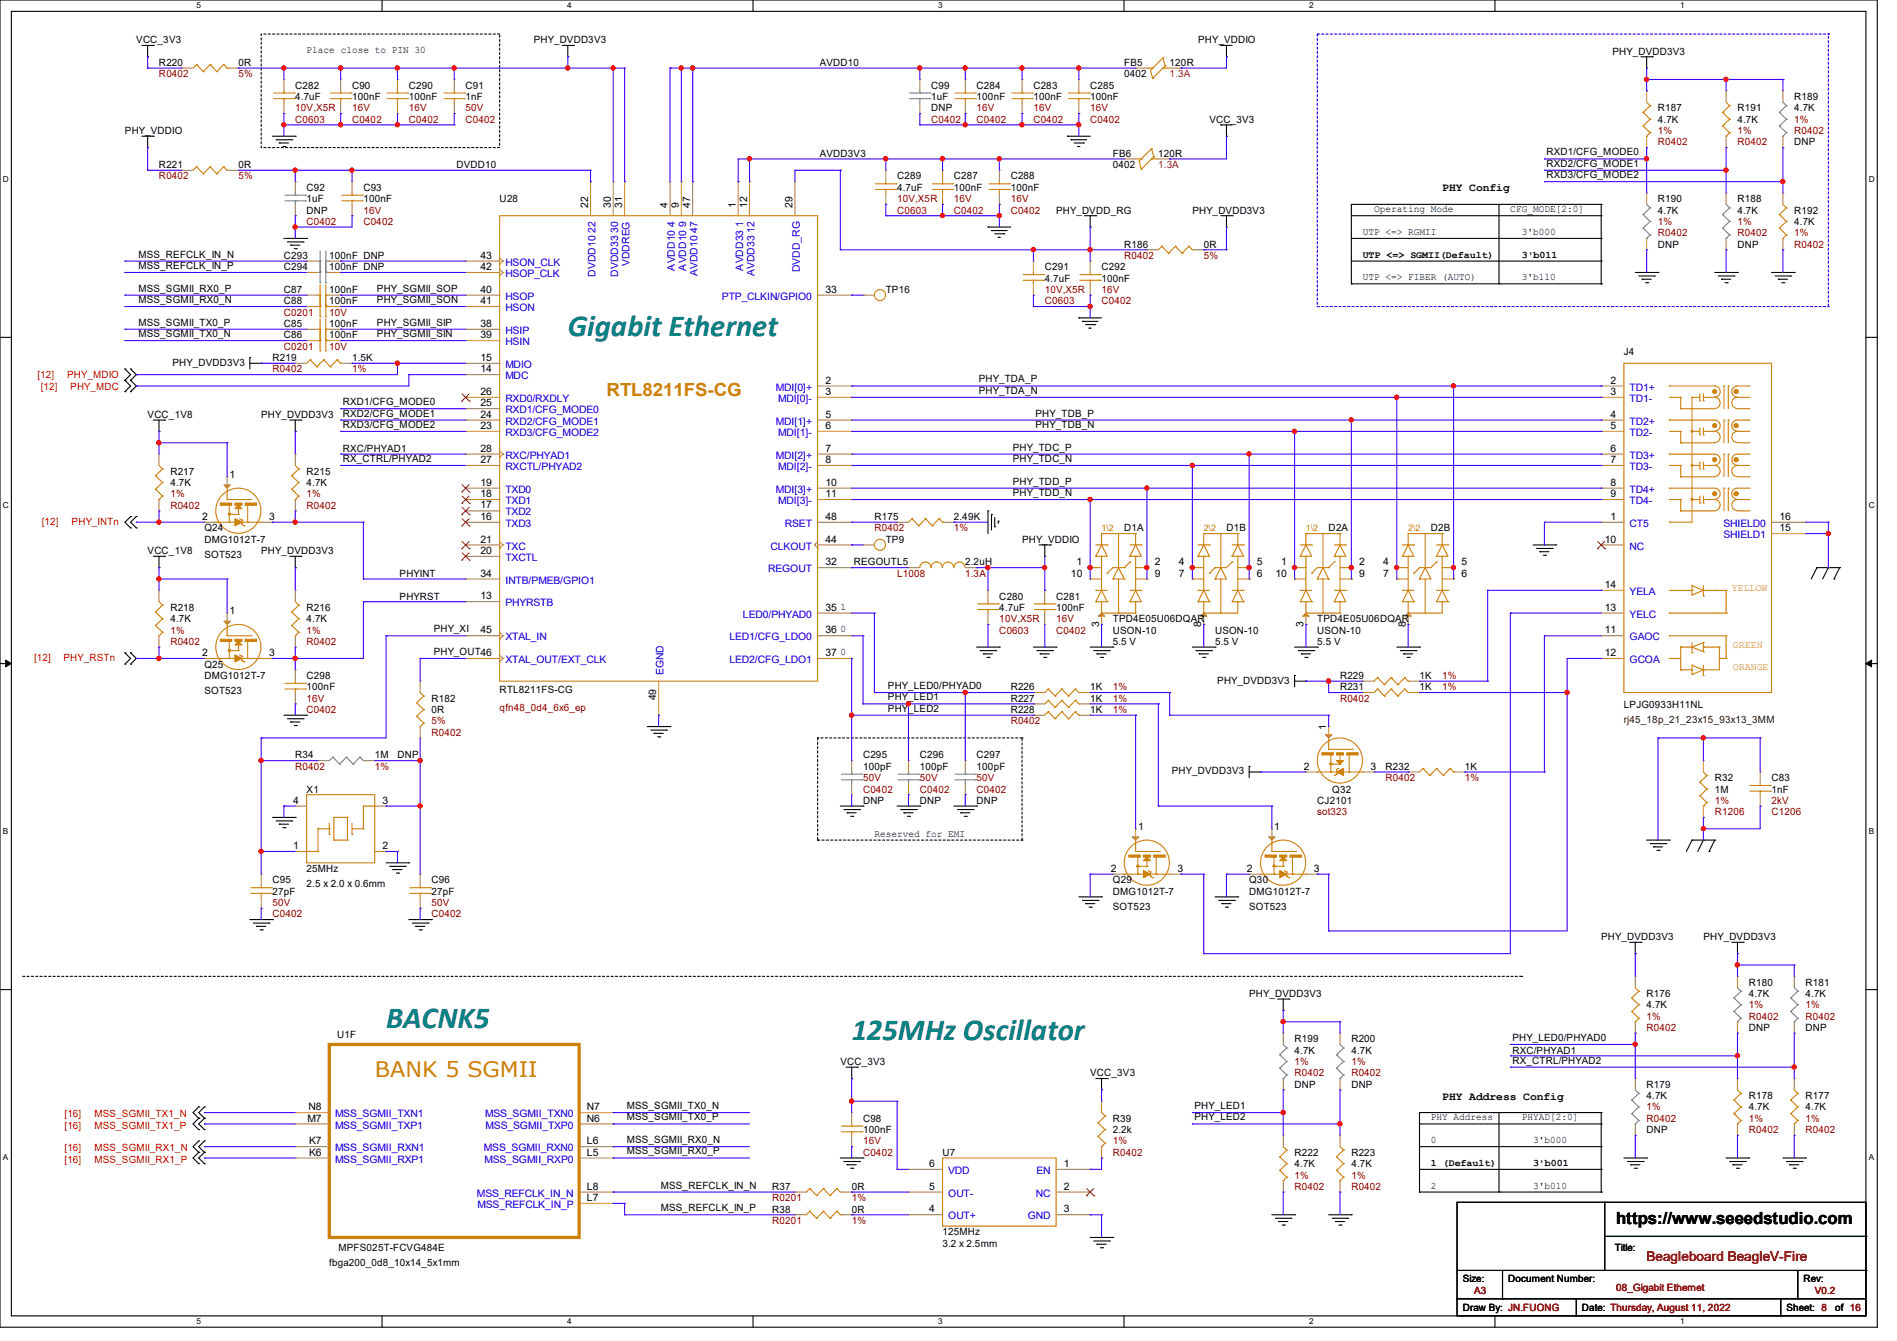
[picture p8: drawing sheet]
<svg xmlns="http://www.w3.org/2000/svg" width="297mm" height="210mm" viewBox="0 0 297 210" stroke-linecap="round" stroke-linejoin="round" font-family="sans-serif">
<defs><g id="words">
<g font-size="4.8" fill="#008080">
<text x="88.9" y="52.6">Gigabit Ethernet</text>
<text x="60.5" y="161">BACNK5</text>
<text x="133.3" y="162.8">125MHz Oscillator</text>
</g>
<text font-size="3.3" fill="#cc8006" x="58.7" y="168.7">BANK 5 SGMII</text>
<text font-size="2.8" fill="#cc8006" x="95" y="62">RTL8211FS-CG</text>
<text font-size="2.6" x="253" y="191.8">https://www.seeedstudio.com</text>
<text font-size="2.1" fill="#800000" x="257.8" y="197.5">Beagleboard BeagleV-Fire</text>
<g font-size="1.8">
<text x="225.8" y="30">PHY Config</text>
<text x="225.8" y="172.2">PHY Address Config</text>
</g>
<g font-size="1.6">
<text x="21.3" y="6.8">VCC_3V3</text>
<text x="24.9" y="10.3">R220</text>
<text x="37.3" y="10.3">0R</text>
<text x="48" y="8.3">Place close to PIN 30</text>
<text x="83.6" y="6.8">PHY_DVDD3V3</text>
<text x="128.4" y="10.3">AVDD10</text>
<text x="176" y="10.3">FB5</text>
<text x="183.1" y="10.3">120R</text>
<text x="187.6" y="6.8">PHY_VDDIO</text>
<text x="252.5" y="8.6">PHY_DVDD3V3</text>
<text x="46.2" y="13.9">C282</text>
<text x="46.2" y="15.7">4.7uF</text>
<text x="55.1" y="13.9">C90</text>
<text x="55.1" y="15.7">100nF</text>
<text x="64" y="13.9">C290</text>
<text x="64" y="15.7">100nF</text>
<text x="72.9" y="13.9">C91</text>
<text x="72.9" y="15.7">1nF</text>
<text x="145.8" y="13.9">C99</text>
<text x="145.8" y="15.7">1uF</text>
<text x="145.8" y="17.4">DNP</text>
<text x="152.9" y="13.9">C284</text>
<text x="152.9" y="15.7">100nF</text>
<text x="161.8" y="13.9">C283</text>
<text x="161.8" y="15.7">100nF</text>
<text x="170.7" y="13.9">C285</text>
<text x="170.7" y="15.7">100nF</text>
<text x="176" y="12.1">0402</text>
<text x="259.6" y="17.4">R187</text>
<text x="272" y="17.4">R191</text>
<text x="280.9" y="15.7">R189</text>
<text x="280.9" y="17.4">4.7K</text>
<text x="19.6" y="21">PHY_VDDIO</text>
<text x="189.4" y="19.2">VCC_3V3</text>
<text x="259.6" y="19.2">4.7K</text>
<text x="272" y="19.2">4.7K</text>
<text x="280.9" y="22.8">DNP</text>
<text x="24.9" y="26.3">R221</text>
<text x="37.3" y="26.3">0R</text>
<text x="48" y="29.9">C92</text>
<text x="56.9" y="29.9">C93</text>
<text x="71.5" y="26.3">DVDD10</text>
<text x="128.4" y="24.6">AVDD3V3</text>
<text x="140.5" y="28.1">C289</text>
<text x="140.5" y="29.9">4.7uF</text>
<text x="149.4" y="28.1">C287</text>
<text x="149.4" y="29.9">100nF</text>
<text x="158.2" y="28.1">C288</text>
<text x="158.2" y="29.9">100nF</text>
<text x="174.2" y="24.6">FB6</text>
<text x="174.2" y="26.3">0402</text>
<text x="181.3" y="24.6">120R</text>
<text x="242.1" y="24.3">RXD1/CFG_MODE0</text>
<text x="242.1" y="26.1">RXD2/CFG_MODE1</text>
<text x="242.1" y="27.9">RXD3/CFG_MODE2</text>
<text x="48" y="31.7">1uF</text>
<text x="48" y="33.4">DNP</text>
<text x="56.9" y="31.7">100nF</text>
<text x="78.2" y="31.7">U28</text>
<text x="92.1" y="32.6" transform="rotate(-90 92.1 32.6)">22</text>
<text x="95.6" y="32.6" transform="rotate(-90 95.6 32.6)">30</text>
<text x="97.4" y="32.6" transform="rotate(-90 97.4 32.6)">31</text>
<text x="104.5" y="32.6" transform="rotate(-90 104.5 32.6)">4</text>
<text x="106.3" y="32.6" transform="rotate(-90 106.3 32.6)">9</text>
<text x="108.1" y="32.6" transform="rotate(-90 108.1 32.6)">47</text>
<text x="115.2" y="32.6" transform="rotate(-90 115.2 32.6)">1</text>
<text x="117" y="32.6" transform="rotate(-90 117 32.6)">12</text>
<text x="124.1" y="32.6" transform="rotate(-90 124.1 32.6)">29</text>
<text x="165.4" y="33.4">PHY_DVDD_RG</text>
<text x="186.7" y="33.4">PHY_DVDD3V3</text>
<text x="215.1" y="33.2">Operating Mode</text>
<text x="236.5" y="33.2">CFG_MODE[2:0]</text>
<text x="259.6" y="31.7">R190</text>
<text x="259.6" y="33.4">4.7K</text>
<text x="272" y="31.7">R188</text>
<text x="272" y="33.4">4.7K</text>
<text x="280.9" y="33.4">R192</text>
<text x="280.9" y="35.2">4.7K</text>
<text x="21.7" y="40.3">MSS_REFCLK_IN_N</text>
<text x="44.4" y="40.6">C293</text>
<text x="51.6" y="40.6">100nF DNP</text>
<text x="75.2" y="40.5">43</text>
<text x="176" y="38.8">R186</text>
<text x="188.5" y="38.8">0R</text>
<text x="213.4" y="36.8">UTP &lt;=&gt; RGMII</text>
<text x="213.4" y="40.4">UTP &lt;=&gt; SGMII(Default)</text>
<text x="238.2" y="36.8">3'b000</text>
<text x="238.2" y="40.4">3'b011</text>
<text x="259.6" y="38.8">DNP</text>
<text x="272" y="38.8">DNP</text>
<text x="21.7" y="45.7">MSS_SGMII_RX0_P</text>
<text x="21.7" y="47.5">MSS_SGMII_RX0_N</text>
<text x="21.7" y="42.1">MSS_REFCLK_IN_P</text>
<text x="44.4" y="45.9">C87</text>
<text x="44.4" y="47.7">C88</text>
<text x="44.4" y="42.3">C294</text>
<text x="51.6" y="45.9">100nF</text>
<text x="51.6" y="47.7">100nF</text>
<text x="51.6" y="42.3">100nF DNP</text>
<text x="59" y="45.7">PHY_SGMII_SOP</text>
<text x="59" y="47.5">PHY_SGMII_SON</text>
<text x="75.2" y="45.8">40</text>
<text x="75.2" y="42.3">42</text>
<text x="75.2" y="47.6">41</text>
<text x="129.2" y="45.8">33</text>
<text x="138.7" y="45.9">TP16</text>
<text x="163.6" y="42.3">C291</text>
<text x="163.6" y="44.1">4.7uF</text>
<text x="172.5" y="42.3">C292</text>
<text x="172.5" y="44.1">100nF</text>
<text x="213.4" y="43.9">UTP &lt;=&gt; FIBER (AUTO)</text>
<text x="238.2" y="43.9">3'b110</text>
<text x="21.7" y="51">MSS_SGMII_TX0_P</text>
<text x="21.7" y="52.8">MSS_SGMII_TX0_N</text>
<text x="44.4" y="51.2">C85</text>
<text x="44.4" y="53">C86</text>
<text x="51.6" y="51.2">100nF</text>
<text x="51.6" y="53">100nF</text>
<text x="59" y="51">PHY_SGMII_SIP</text>
<text x="59" y="52.8">PHY_SGMII_SIN</text>
<text x="75.2" y="51.2">38</text>
<text x="75.2" y="53">39</text>
<text x="27" y="57.3">PHY_DVDD3V3</text>
<text x="42.7" y="56.6">R219</text>
<text x="55.1" y="56.6">1.5K</text>
<text x="75.2" y="58.3">14</text>
<text x="75.2" y="56.5">15</text>
<text x="153.2" y="59.9">PHY_TDA_P</text>
<text x="254.3" y="55.7">J4</text>
<text x="23.1" y="65.4">VCC_1V8</text>
<text x="40.9" y="65.4">PHY_DVDD3V3</text>
<text x="53.7" y="63.5">RXD1/CFG_MODE0</text>
<text x="53.7" y="65.2">RXD2/CFG_MODE1</text>
<text x="75.2" y="61.8">26</text>
<text x="75.2" y="63.6">25</text>
<text x="75.2" y="65.4">24</text>
<text x="129.2" y="60.1">2</text>
<text x="129.2" y="61.8">3</text>
<text x="129.2" y="65.4">5</text>
<text x="153.2" y="61.7">PHY_TDA_N</text>
<text x="162.1" y="65.2">PHY_TDB_P</text>
<text x="252.1" y="60.1">2</text>
<text x="252.1" y="61.8">3</text>
<text x="252.1" y="65.4">4</text>
<text x="53.7" y="70.8">RXC/PHYAD1</text>
<text x="53.7" y="67">RXD3/CFG_MODE2</text>
<text x="75.2" y="70.7">28</text>
<text x="75.2" y="67.2">23</text>
<text x="129.2" y="67.2">6</text>
<text x="129.2" y="70.7">7</text>
<text x="158.6" y="70.6">PHY_TDC_P</text>
<text x="162.1" y="67">PHY_TDB_N</text>
<text x="252.1" y="67.2">5</text>
<text x="252.1" y="70.7">6</text>
<text x="26.7" y="74.3">R217</text>
<text x="26.7" y="76.1">4.7K</text>
<text x="35.9" y="74.8">1</text>
<text x="48" y="74.3">R215</text>
<text x="48" y="76.1">4.7K</text>
<text x="53.7" y="72.3">RX_CTRL/PHYAD2</text>
<text x="75.2" y="72.5">27</text>
<text x="75.2" y="76.1">19</text>
<text x="75.2" y="77.9">18</text>
<text x="129.2" y="72.5">8</text>
<text x="129.2" y="76.1">10</text>
<text x="129.2" y="77.9">11</text>
<text x="158.6" y="72.3">PHY_TDC_N</text>
<text x="158.6" y="75.9">PHY_TDD_P</text>
<text x="158.6" y="77.7">PHY_TDD_N</text>
<text x="252.1" y="72.5">7</text>
<text x="252.1" y="76.1">8</text>
<text x="252.1" y="77.9">9</text>
<text x="31.7" y="81.4">2</text>
<text x="32" y="83.2">Q24</text>
<text x="42.1" y="81.4">3</text>
<text x="75.2" y="79.6">17</text>
<text x="75.2" y="81.4">16</text>
<text x="129.2" y="81.4">48</text>
<text x="136.9" y="81.4">R175</text>
<text x="149.3" y="81.4">2.49K</text>
<text x="176" y="83.2">D1A</text>
<text x="192" y="83.2">D1B</text>
<text x="208" y="83.2">D2A</text>
<text x="224" y="83.2">D2B</text>
<text x="252.1" y="81.4">1</text>
<text x="278.6" y="81.4">16</text>
<text x="278.6" y="83.2">15</text>
<text x="23.1" y="86.8">VCC_1V8</text>
<text x="32" y="85">DMG1012T-7</text>
<text x="32" y="87.3">SOT523</text>
<text x="40.9" y="86.8">PHY_DVDD3V3</text>
<text x="75.2" y="85">21</text>
<text x="75.2" y="86.7">20</text>
<text x="129.2" y="85">44</text>
<text x="129.2" y="88.5">32</text>
<text x="133.7" y="88.6">REGOUTL5</text>
<text x="138.7" y="85">TP9</text>
<text x="151.1" y="88.6">2.2uH</text>
<text x="160" y="85">PHY_VDDIO</text>
<text x="168.6" y="88.5">1</text>
<text x="180.8" y="88.5">2</text>
<text x="184.6" y="88.5">4</text>
<text x="196.8" y="88.5">5</text>
<text x="200.6" y="88.5">1</text>
<text x="212.8" y="88.5">2</text>
<text x="216.6" y="88.5">4</text>
<text x="228.8" y="88.5">5</text>
<text x="251.2" y="85">10</text>
<text x="26.7" y="95.7">R218</text>
<text x="48" y="95.7">R216</text>
<text x="62.6" y="90.3">PHYINT</text>
<text x="62.6" y="93.9">PHYRST</text>
<text x="75.2" y="93.9">13</text>
<text x="75.2" y="90.3">34</text>
<text x="129.2" y="95.6">35</text>
<text x="131.6" y="95.5">1</text>
<text x="156.5" y="93.9">C280</text>
<text x="156.5" y="95.7">4.7uF</text>
<text x="165.4" y="93.9">C281</text>
<text x="165.4" y="95.7">100nF</text>
<text x="167.7" y="90.3">10</text>
<text x="180.8" y="90.3">9</text>
<text x="184.6" y="90.3">7</text>
<text x="196.8" y="90.3">6</text>
<text x="199.7" y="90.3">10</text>
<text x="212.8" y="90.3">9</text>
<text x="216.6" y="90.3">7</text>
<text x="228.8" y="90.3">6</text>
<text x="251.2" y="92.1">14</text>
<text x="251.2" y="95.6">13</text>
<text x="26.7" y="97.4">4.7K</text>
<text x="35.9" y="96.2">1</text>
<text x="48" y="97.4">4.7K</text>
<text x="67.9" y="99">PHY_XI</text>
<text x="75.2" y="99.2">45</text>
<text x="129.2" y="99.2">36</text>
<text x="131.6" y="99">0</text>
<text x="172.1" y="98.1" transform="rotate(-90 172.1 98.1)">3</text>
<text x="174.2" y="97.4">TPD4E05U06DQAR</text>
<text x="174.2" y="99.2">USON-10</text>
<text x="174.2" y="101">5.5 V</text>
<text x="188.1" y="98.1" transform="rotate(-90 188.1 98.1)">8</text>
<text x="190.2" y="99.2">USON-10</text>
<text x="190.2" y="101">5.5 V</text>
<text x="204.1" y="98.1" transform="rotate(-90 204.1 98.1)">3</text>
<text x="206.2" y="97.4">TPD4E05U06DQAR</text>
<text x="206.2" y="99.2">USON-10</text>
<text x="206.2" y="101">5.5 V</text>
<text x="220.1" y="98.1" transform="rotate(-90 220.1 98.1)">8</text>
<text x="251.2" y="99.2">11</text>
<text x="31.7" y="102.7">2</text>
<text x="32" y="104.6">Q25</text>
<text x="32" y="106.3">DMG1012T-7</text>
<text x="42.1" y="102.7">3</text>
<text x="48" y="106.3">C298</text>
<text x="67.9" y="102.6">PHY_OUT46</text>
<text x="129.2" y="102.7">37</text>
<text x="131.6" y="102.6">0</text>
<text x="139" y="107.9">PHY_LED0/PHYAD0</text>
<text x="190.6" y="107.1">PHY_DVDD3V3</text>
<text x="209.8" y="106.3">R229</text>
<text x="222.2" y="106.3">1K</text>
<text x="251.2" y="102.7">12</text>
<text x="32" y="108.7">SOT523</text>
<text x="48" y="108.1">100nF</text>
<text x="67.6" y="109.9">R182</text>
<text x="67.6" y="111.7">0R</text>
<text x="78.2" y="108.5">RTL8211FS-CG</text>
<text x="102.7" y="109.7" transform="rotate(-90 102.7 109.7)">49</text>
<text x="139" y="111.5">PHY_LED2</text>
<text x="139" y="109.7">PHY_LED1</text>
<text x="158.2" y="108.1">R226</text>
<text x="158.2" y="109.9">R227</text>
<text x="158.2" y="111.7">R228</text>
<text x="170.7" y="108.1">1K</text>
<text x="170.7" y="109.9">1K</text>
<text x="170.7" y="111.7">1K</text>
<text x="209.8" y="108.1">R231</text>
<text x="222.2" y="108.1">1K</text>
<text x="254.3" y="111">LPJG0933H11NL</text>
<text x="46.2" y="118.8">R34</text>
<text x="58.7" y="118.8">1M</text>
<text x="62.2" y="118.8">DNP</text>
<text x="135.1" y="118.8">C295</text>
<text x="144" y="118.8">C296</text>
<text x="152.9" y="118.8">C297</text>
<text x="207.6" y="114.3" transform="rotate(-90 207.6 114.3)">1</text>
<text x="45.9" y="125.9">4</text>
<text x="48" y="124.1">X1</text>
<text x="59.9" y="125.9">3</text>
<text x="135.1" y="120.6">100pF</text>
<text x="135.1" y="125.9">DNP</text>
<text x="144" y="120.6">100pF</text>
<text x="144" y="125.9">DNP</text>
<text x="152.9" y="120.6">100pF</text>
<text x="152.9" y="125.9">DNP</text>
<text x="183.5" y="121.3">PHY_DVDD3V3</text>
<text x="204.1" y="120.5">2</text>
<text x="206.2" y="125.9">CJ2101</text>
<text x="208.6" y="124.1">Q32</text>
<text x="214.6" y="120.5">3</text>
<text x="216.9" y="120.6">R232</text>
<text x="229.4" y="120.6">1K</text>
<text x="268.5" y="122.3">R32</text>
<text x="268.5" y="124.1">1M</text>
<text x="277.4" y="122.3">C83</text>
<text x="277.4" y="124.1">1nF</text>
<text x="136.9" y="131">Reserved for EMI</text>
<text x="178.2" y="130">1</text>
<text x="199.5" y="130">1</text>
<text x="45.9" y="133">1</text>
<text x="48" y="136.6">25MHz</text>
<text x="59.9" y="133">2</text>
<text x="173.9" y="136.5">2</text>
<text x="184.4" y="136.5">3</text>
<text x="195.2" y="136.5">2</text>
<text x="205.7" y="136.5">3</text>
<text x="42.7" y="138.3">C95</text>
<text x="42.7" y="140.1">27pF</text>
<text x="48" y="138.9">2.5 x 2.0 x 0.6mm</text>
<text x="67.6" y="138.3">C96</text>
<text x="67.6" y="140.1">27pF</text>
<text x="174.2" y="138.3">Q29</text>
<text x="174.2" y="140.1">DMG1012T-7</text>
<text x="174.2" y="142.4">SOT523</text>
<text x="195.6" y="138.3">Q30</text>
<text x="195.6" y="140.1">DMG1012T-7</text>
<text x="195.6" y="142.4">SOT523</text>
<text x="250.7" y="147.2">PHY_DVDD3V3</text>
<text x="266.7" y="147.2">PHY_DVDD3V3</text>
<text x="273.8" y="154.3">R180</text>
<text x="282.7" y="154.3">R181</text>
<text x="195.6" y="156.1">PHY_DVDD3V3</text>
<text x="257.8" y="156.1">R176</text>
<text x="257.8" y="157.9">4.7K</text>
<text x="273.8" y="156.1">4.7K</text>
<text x="273.8" y="161.5">DNP</text>
<text x="282.7" y="156.1">4.7K</text>
<text x="282.7" y="161.5">DNP</text>
<text x="52.8" y="162.5">U1F</text>
<text x="131.6" y="166.8">VCC_3V3</text>
<text x="202.7" y="163.2">R199</text>
<text x="202.7" y="165">4.7K</text>
<text x="211.6" y="163.2">R200</text>
<text x="211.6" y="165">4.7K</text>
<text x="236.8" y="163">PHY_LED0/PHYAD0</text>
<text x="236.8" y="165">RXC/PHYAD1</text>
<text x="236.8" y="166.6">RX_CTRL/PHYAD2</text>
<text x="48.3" y="173.9">N8</text>
<text x="91.9" y="173.9">N7</text>
<text x="98.1" y="173.7">MSS_SGMII_TX0_N</text>
<text x="170.7" y="168.6">VCC_3V3</text>
<text x="187" y="173.7">PHY_LED1</text>
<text x="202.7" y="170.3">DNP</text>
<text x="211.6" y="170.3">DNP</text>
<text x="257.8" y="170.3">R179</text>
<text x="257.8" y="172.1">4.7K</text>
<text x="273.8" y="172.1">R178</text>
<text x="273.8" y="173.9">4.7K</text>
<text x="282.7" y="172.1">R177</text>
<text x="282.7" y="173.9">4.7K</text>
<text x="48.1" y="175.6">M7</text>
<text x="48.4" y="179.2">K7</text>
<text x="91.9" y="175.6">N6</text>
<text x="91.9" y="179.2">L6</text>
<text x="98.1" y="179">MSS_SGMII_RX0_N</text>
<text x="98.1" y="175.5">MSS_SGMII_TX0_P</text>
<text x="135.1" y="175.7">C98</text>
<text x="135.1" y="177.5">100nF</text>
<text x="174.2" y="175.7">R39</text>
<text x="174.2" y="177.5">2.2k</text>
<text x="187" y="175.5">PHY_LED2</text>
<text x="224" y="179">0</text>
<text x="224" y="175.5">PHY Address</text>
<text x="238.3" y="175.5">PHYAD[2:0]</text>
<text x="240" y="179">3'b000</text>
<text x="257.8" y="177.5">DNP</text>
<text x="48.4" y="181">K6</text>
<text x="91.9" y="181">L5</text>
<text x="98.1" y="180.8">MSS_SGMII_RX0_P</text>
<text x="145.5" y="182.8">6</text>
<text x="147.6" y="181">U7</text>
<text x="166.6" y="182.8">1</text>
<text x="202.7" y="181">R222</text>
<text x="202.7" y="182.8">4.7K</text>
<text x="211.6" y="181">R223</text>
<text x="211.6" y="182.8">4.7K</text>
<text x="224" y="182.6">1 (Default)</text>
<text x="240" y="182.6">3'b001</text>
<text x="91.9" y="186.3">L8</text>
<text x="91.9" y="188.1">L7</text>
<text x="103.5" y="186.1">MSS_REFCLK_IN_N</text>
<text x="103.5" y="189.7">MSS_REFCLK_IN_P</text>
<text x="120.9" y="186.3">R37</text>
<text x="120.9" y="189.9">R38</text>
<text x="133.3" y="186.3">0R</text>
<text x="133.3" y="189.9">0R</text>
<text x="145.5" y="189.9">4</text>
<text x="145.5" y="186.3">5</text>
<text x="166.6" y="186.3">2</text>
<text x="166.6" y="189.9">3</text>
<text x="224" y="186.1">2</text>
<text x="240" y="186.1">3'b010</text>
<text x="53" y="196">MPFS025T-FCVG484E</text>
<text x="147.6" y="193.5">125MHz</text>
<text x="147.6" y="195.2">3.2 x 2.5mm</text>
<text x="252.8" y="196">Title:</text>
<text x="51.6" y="198.2">fbga200_0d8_10x14_5x1mm</text>
<text x="229" y="200.7">Size:</text>
<text x="236.1" y="200.7">Document Number:</text>
<text x="282.4" y="200.7">Rev:</text>
<text x="229" y="205.4">Draw By: JN.FUONG</text>
<text x="247.7" y="205.4">Date: Thursday, August 11, 2022</text>
<text x="279.7" y="205.4">Sheet: 8</text>
<text x="287.3" y="205.4">of 16</text>
</g>
<g font-size="1.6" fill="#800000">
<text x="24.9" y="12.1">R0402</text>
<text x="37.3" y="12.1">5%</text>
<text x="46.2" y="17.4">10V,X5R</text>
<text x="55.1" y="17.4">16V</text>
<text x="64" y="17.4">16V</text>
<text x="72.9" y="17.4">50V</text>
<text x="152.9" y="17.4">16V</text>
<text x="161.8" y="17.4">16V</text>
<text x="170.7" y="17.4">16V</text>
<text x="46.2" y="19.2">C0603</text>
<text x="55.1" y="19.2">C0402</text>
<text x="64" y="19.2">C0402</text>
<text x="72.9" y="19.2">C0402</text>
<text x="145.8" y="19.2">C0402</text>
<text x="152.9" y="19.2">C0402</text>
<text x="161.8" y="19.2">C0402</text>
<text x="170.7" y="19.2">C0402</text>
<text x="259.6" y="21">1%</text>
<text x="259.6" y="22.8">R0402</text>
<text x="272" y="21">1%</text>
<text x="272" y="22.8">R0402</text>
<text x="280.9" y="19.2">1%</text>
<text x="280.9" y="21">R0402</text>
<text x="24.9" y="28.1">R0402</text>
<text x="37.3" y="28.1">5%</text>
<text x="48" y="35.2">C0402</text>
<text x="56.9" y="35.2">C0402</text>
<text x="56.9" y="33.4">16V</text>
<text x="140.5" y="33.4">C0603</text>
<text x="140.5" y="31.7">10V,X5R</text>
<text x="149.4" y="33.4">C0402</text>
<text x="149.4" y="31.7">16V</text>
<text x="158.2" y="33.4">C0402</text>
<text x="158.2" y="31.7">16V</text>
<text x="259.6" y="35.2">1%</text>
<text x="272" y="35.2">1%</text>
<text x="176" y="40.6">R0402</text>
<text x="188.5" y="40.6">5%</text>
<text x="259.6" y="37">R0402</text>
<text x="272" y="37">R0402</text>
<text x="280.9" y="37">1%</text>
<text x="280.9" y="38.8">R0402</text>
<text x="163.6" y="47.7">C0603</text>
<text x="163.6" y="45.9">10V,X5R</text>
<text x="172.5" y="47.7">C0402</text>
<text x="172.5" y="45.9">16V</text>
<text x="44.4" y="49.4">C0201</text>
<text x="51.6" y="49.4">10V</text>
<text x="42.7" y="58.3">R0402</text>
<text x="44.4" y="54.8">C0201</text>
<text x="51.6" y="54.8">10V</text>
<text x="55.1" y="58.3">1%</text>
<text x="26.7" y="77.9">1%</text>
<text x="48" y="77.9">1%</text>
<text x="26.7" y="79.7">R0402</text>
<text x="48" y="79.7">R0402</text>
<text x="136.9" y="83.2">R0402</text>
<text x="149.4" y="83.2">1%</text>
<text x="140.5" y="90.3">L1008</text>
<text x="151.1" y="90.3">1.3A</text>
<text x="26.7" y="99.2">1%</text>
<text x="26.7" y="101">R0402</text>
<text x="48" y="99.2">1%</text>
<text x="48" y="101">R0402</text>
<text x="156.5" y="99.2">C0603</text>
<text x="156.5" y="97.4">10V,X5R</text>
<text x="165.4" y="99.2">C0402</text>
<text x="165.4" y="97.4">16V</text>
<text x="225.8" y="106.3">1%</text>
<text x="48" y="111.7">C0402</text>
<text x="48" y="109.9">16V</text>
<text x="67.6" y="113.5">5%</text>
<text x="78.2" y="111.3">qfn48_0d4_6x6_ep</text>
<text x="158.2" y="113.5">R0402</text>
<text x="174.2" y="108.1">1%</text>
<text x="174.2" y="109.9">1%</text>
<text x="174.2" y="111.7">1%</text>
<text x="209.8" y="109.9">R0402</text>
<text x="225.8" y="108.1">1%</text>
<text x="67.6" y="115.2">R0402</text>
<text x="46.2" y="120.6">R0402</text>
<text x="58.7" y="120.6">1%</text>
<text x="135.1" y="124.1">C0402</text>
<text x="135.1" y="122.3">50V</text>
<text x="144" y="124.1">C0402</text>
<text x="144" y="122.3">50V</text>
<text x="152.9" y="124.1">C0402</text>
<text x="152.9" y="122.3">50V</text>
<text x="216.9" y="122.3">R0402</text>
<text x="229.4" y="122.3">1%</text>
<text x="268.5" y="125.9">1%</text>
<text x="277.4" y="125.9">2kV</text>
<text x="206.2" y="127.7">sot323</text>
<text x="268.5" y="127.7">R1206</text>
<text x="277.4" y="127.7">C1206</text>
<text x="42.7" y="143.7">C0402</text>
<text x="42.7" y="141.9">50V</text>
<text x="67.6" y="143.7">C0402</text>
<text x="67.6" y="141.9">50V</text>
<text x="257.8" y="159.7">1%</text>
<text x="257.8" y="161.5">R0402</text>
<text x="273.8" y="157.9">1%</text>
<text x="273.8" y="159.7">R0402</text>
<text x="282.7" y="157.9">1%</text>
<text x="282.7" y="159.7">R0402</text>
<text x="202.7" y="166.8">1%</text>
<text x="211.6" y="166.8">1%</text>
<text x="202.7" y="168.6">R0402</text>
<text x="211.6" y="168.6">R0402</text>
<text x="257.8" y="173.9">1%</text>
<text x="135.1" y="179.2">16V</text>
<text x="174.2" y="179.2">1%</text>
<text x="257.8" y="175.7">R0402</text>
<text x="273.8" y="175.7">1%</text>
<text x="273.8" y="177.5">R0402</text>
<text x="282.7" y="175.7">1%</text>
<text x="282.7" y="177.5">R0402</text>
<text x="135.1" y="181">C0402</text>
<text x="174.2" y="181">R0402</text>
<text x="202.7" y="184.6">1%</text>
<text x="211.6" y="184.6">1%</text>
<text x="120.9" y="188.1">R0201</text>
<text x="120.9" y="191.7">R0201</text>
<text x="133.3" y="188.1">1%</text>
<text x="133.3" y="191.7">1%</text>
<text x="202.7" y="186.3">R0402</text>
<text x="211.6" y="186.3">R0402</text>
<text x="230.8" y="202.7">A3</text>
<text x="253" y="202.2">08_Gigabit Ethernet</text>
<text x="284.1" y="202.7">V0.2</text>
</g>
<g font-size="1.6" fill="#800040">
<text x="183.1" y="12.1">1.3A</text>
<text x="181.4" y="26.3">1.3A</text>
</g>
<g font-size="1.6" fill="#00c">
<text x="79.1" y="41.6">HSON_CLK</text>
<text x="98.6" y="41.7" transform="rotate(-90 98.6 41.7)">VDDREG</text>
<text x="79.1" y="46.9">HSOP</text>
<text x="79.1" y="43.4">HSOP_CLK</text>
<text x="93.2" y="43.3" transform="rotate(-90 93.2 43.3)">DVDD10 22</text>
<text x="96.8" y="43.3" transform="rotate(-90 96.8 43.3)">DVDD33 30</text>
<text x="105.7" y="42.4" transform="rotate(-90 105.7 42.4)">AVDD10 4</text>
<text x="107.4" y="42.4" transform="rotate(-90 107.4 42.4)">AVDD10 9</text>
<text x="109.2" y="43.3" transform="rotate(-90 109.2 43.3)">AVDD10 47</text>
<text x="113" y="46.9">PTP_CLKIN/GPIO0</text>
<text x="116.3" y="42.4" transform="rotate(-90 116.3 42.4)">AVDD33 1</text>
<text x="118.1" y="43.3" transform="rotate(-90 118.1 43.3)">AVDD33 12</text>
<text x="125.2" y="42.7" transform="rotate(-90 125.2 42.7)">DVDD_RG</text>
<text x="79.1" y="52.3">HSIP</text>
<text x="79.1" y="48.7">HSON</text>
<text x="79.1" y="54.1">HSIN</text>
<text x="79.1" y="59.4">MDC</text>
<text x="79.1" y="57.6">MDIO</text>
<text x="79.1" y="63">RXD0/RXDLY</text>
<text x="79.1" y="64.7">RXD1/CFG_MODE0</text>
<text x="121.5" y="61.2">MDI[0]+</text>
<text x="121.8" y="63">MDI[0]-</text>
<text x="255.1" y="61.2">TD1+</text>
<text x="255.1" y="63">TD1-</text>
<text x="79.1" y="66.5">RXD2/CFG_MODE1</text>
<text x="79.1" y="71.8">RXC/PHYAD1</text>
<text x="79.1" y="68.3">RXD3/CFG_MODE2</text>
<text x="121.5" y="66.5">MDI[1]+</text>
<text x="121.5" y="71.8">MDI[2]+</text>
<text x="121.8" y="68.3">MDI[1]-</text>
<text x="255.1" y="66.5">TD2+</text>
<text x="255.1" y="68.3">TD2-</text>
<text x="255.1" y="71.8">TD3+</text>
<text x="79.1" y="73.6">RXCTL/PHYAD2</text>
<text x="79.1" y="77.2">TXD0</text>
<text x="121.5" y="77.2">MDI[3]+</text>
<text x="121.8" y="73.6">MDI[2]-</text>
<text x="255.1" y="73.6">TD3-</text>
<text x="255.1" y="77.2">TD4+</text>
<text x="79.1" y="79">TXD1</text>
<text x="79.1" y="80.7">TXD2</text>
<text x="79.1" y="82.5">TXD3</text>
<text x="121.8" y="79">MDI[3]-</text>
<text x="122.9" y="82.5">RSET</text>
<text x="255.1" y="82.5">CT5</text>
<text x="255.1" y="79">TD4-</text>
<text x="269.8" y="82.5">SHIELD0</text>
<text x="79.1" y="86.1">TXC</text>
<text x="79.1" y="87.8">TXCTL</text>
<text x="120.3" y="89.6">REGOUT</text>
<text x="120.6" y="86.1">CLKOUT</text>
<text x="255.1" y="86.1">NC</text>
<text x="269.8" y="84.3">SHIELD1</text>
<text x="79.1" y="95">PHYRSTB</text>
<text x="79.1" y="91.4">INTB/PMEB/GPIO1</text>
<text x="255.1" y="93.2">YELA</text>
<text x="79.1" y="100.3">XTAL_IN</text>
<text x="114.2" y="100.3">LED1/CFG_LDO0</text>
<text x="116.3" y="96.7">LED0/PHYAD0</text>
<text x="255.1" y="100.3">GAOC</text>
<text x="255.1" y="96.7">YELC</text>
<text x="79.1" y="103.8">XTAL_OUT/EXT_CLK</text>
<text x="103.9" y="105.8" transform="rotate(-90 103.9 105.8)">EGND</text>
<text x="114.2" y="103.8">LED2/CFG_LDO1</text>
<text x="255.1" y="103.8">GCOA</text>
<text x="52.5" y="175">MSS_SGMII_TXN1</text>
<text x="52.5" y="176.7">MSS_SGMII_TXP1</text>
<text x="75.9" y="175">MSS_SGMII_TXN0</text>
<text x="76" y="176.7">MSS_SGMII_TXP0</text>
<text x="52.5" y="180.3">MSS_SGMII_RXN1</text>
<text x="52.5" y="182.1">MSS_SGMII_RXP1</text>
<text x="75.8" y="180.3">MSS_SGMII_RXN0</text>
<text x="75.9" y="182.1">MSS_SGMII_RXP0</text>
<text x="148.5" y="183.9">VDD</text>
<text x="162.3" y="183.9">EN</text>
<text x="74.7" y="187.4">MSS_REFCLK_IN_N</text>
<text x="74.8" y="189.2">MSS_REFCLK_IN_P</text>
<text x="148.5" y="191">OUT+</text>
<text x="148.5" y="187.4">OUT-</text>
<text x="160.9" y="191">GND</text>
<text x="162.2" y="187.4">NC</text>
</g>
<g font-size="1.6" fill="#f00">
<text x="5.9" y="59.2">[12]</text>
<text x="10.5" y="59.2">PHY_MDIO</text>
<text x="6.4" y="61">[12]</text>
<text x="11" y="61">PHY_MDC</text>
<text x="6.6" y="82.2">[12]</text>
<text x="11.2" y="82.2">PHY_INTn</text>
<text x="5.3" y="103.5">[12]</text>
<text x="9.9" y="103.5">PHY_RSTn</text>
<text x="10.1" y="175">[16]</text>
<text x="10.1" y="176.7">[16]</text>
<text x="14.8" y="175">MSS_SGMII_TX1_N</text>
<text x="14.8" y="176.7">MSS_SGMII_TX1_P</text>
<text x="10.1" y="180.3">[16]</text>
<text x="10.1" y="182.1">[16]</text>
<text x="14.8" y="180.3">MSS_SGMII_RX1_N</text>
<text x="14.8" y="182.1">MSS_SGMII_RX1_P</text>
</g>
<g font-size="1.6" fill="#cc8006">
<text x="271.1" y="92.6">YELLOW</text>
<text x="271.3" y="101.5">GREEN</text>
<text x="271.3" y="104.9">ORANGE</text>
</g>
<text font-size="1.6" fill="#400000" x="254.3" y="113.3">rj45_18p_21_23x15_93x13_3MM</text>
<g font-size="1.4" fill="#cc8006">
<text x="172.5" y="83.1">1\2</text>
<text x="188.5" y="83.1">2\2</text>
<text x="204.5" y="83.1">1\2</text>
<text x="220.5" y="83.1">2\2</text>
</g>
<g font-size="1.3">
<text x="30.8" y="1.3">5</text>
<text x="88.8" y="1.3">4</text>
<text x="146.9" y="1.3">3</text>
<text x="205" y="1.3">2</text>
<text x="263.1" y="1.3">1</text>
<text x=".5" y="28.4">D</text>
<text x="292.6" y="28.4">D</text>
<text x=".5" y="79.5">C</text>
<text x="292.6" y="79.5">C</text>
<text x=".5" y="130.6">B</text>
<text x="292.6" y="130.6">B</text>
<text x=".5" y="181.7">A</text>
<text x="292.6" y="181.7">A</text>
<text x="30.8" y="207.4">5</text>
<text x="88.8" y="207.4">4</text>
<text x="146.9" y="207.4">3</text>
<text x="205" y="207.4">2</text>
<text x="263.1" y="207.4">1</text>
</g>
</g></defs>
<path d="M0 0h293.9v207.9h-293.9zM1.8 1.8h290.3v204.3h-290.3z" fill="none" stroke="#000" stroke-width=".17"/>
<g fill="#fff">
<path d="M30.8 .2h.7v1.4h-.7z"/>
<path d="M30.8 206.2h.7v1.4h-.7z"/>
</g>
<path d="M59.8 0v1.8M59.8 206.1v1.8" fill="none" stroke="#000" stroke-width=".17"/>
<g fill="#fff">
<path d="M88.8 .2h.7v1.4h-.7z"/>
<path d="M88.8 206.2h.7v1.4h-.7z"/>
</g>
<path d="M117.9 0v1.8M117.9 206.1v1.8" fill="none" stroke="#000" stroke-width=".17"/>
<g fill="#fff">
<path d="M146.9 .2h.7v1.4h-.7z"/>
<path d="M146.9 206.2h.7v1.4h-.7z"/>
</g>
<path d="M176 0v1.8M176 206.1v1.8" fill="none" stroke="#000" stroke-width=".17"/>
<g fill="#fff">
<path d="M205 .2h.7v1.4h-.7z"/>
<path d="M205 206.2h.7v1.4h-.7z"/>
</g>
<path d="M234.1 0v1.8M234.1 206.1v1.8" fill="none" stroke="#000" stroke-width=".17"/>
<g fill="#fff">
<path d="M263.1 .2h.6v1.4h-.6z"/>
<path d="M263.1 206.2h.6v1.4h-.6z"/>
<path d="M.5 27.3h.9v1.4h-.9z"/>
<path d="M292.6 27.3h.9v1.4h-.9z"/>
<path d="M.5 78.4h.9v1.4h-.9z"/>
<path d="M292.6 78.4h.9v1.4h-.9z"/>
</g>
<path d="M0 52.8h1.8M292.1 52.8h1.8" fill="none" stroke="#000" stroke-width=".17"/>
<g fill="#fff">
<path d="M.5 129.5h.8v1.4h-.8z"/>
<path d="M292.6 129.5h.8v1.4h-.8z"/>
</g>
<path d="M0 103.9h1.8M292.1 103.9h1.8" fill="none" stroke="#000" stroke-width=".17"/>
<path d="M.9 103.4l.9 .5-.9 .5zM292.1 103.9l.9-.5v1z" fill="#000" stroke="#000" stroke-width=".16"/>
<g fill="#fff">
<path d="M.5 180.5h.8v1.4h-.8z"/>
<path d="M292.6 180.5h.8v1.4h-.8z"/>
</g>
<g fill="none" stroke="#000" stroke-width=".17">
<path d="M22.2 7.1h1.8M23.1 8.9h.1M23.1 7.1v1.8M24 7.1h.1M88 7.1h1.8M88.9 8.9h.1M88.9 7.1v1.8M89.8 7.1h.1M191.1 7.1h.1M191.1 19.6h.1M191.1 7.1h1.8M191.1 19.6h1.8"/>
<path d="M192 8.9h.1M192 7.1v1.8M192 19.6v1.7M256.9 8.9h1.8M257.8 10.7h.1M257.8 8.9v1.8M258.7 8.9h.1M22.2 21.3h1.8M23.1 23.1h.1M23.1 21.3v1.8M24 21.3h.1M42.7 21.3h3.5"/>
<path d="M43.2 21.9h2.5M43.7 22.4h.1M43.7 22.4h1.5M44.3 22.9h.3M44.4 37.3h3.6M44.6 22.9h.1M45 37.9h2.5M45.5 38.4h.1M45.5 38.4h1.4M45.7 21.9h.1M46.1 38.9h.3M46.2 21.3h.1"/>
<path d="M46.4 38.9h.1M47.5 37.9h.1M48 37.3h.1M154.7 35.6h.1M154.7 35.6h3.5M155.2 36.1h.1M155.2 36.1h2.5M155.7 36.6h1.5M156.3 37.2h.1M156.3 37.2h.3M157.2 36.6h.1M167.1 21.3h.1"/>
<path d="M167.1 21.3h3.6M167.7 21.9h.1M167.7 21.9h2.4M168.2 22.4h1.4M168.7 22.9h.1M168.7 22.9h.4M169.6 22.4h.1M169.8 33.8h1.8M170.7 35.6h.1M170.7 33.8v1.8M171.6 33.8h.1M191.1 33.8h1.8"/>
<path d="M192 21.3h.1M192 35.6h.1M192 33.8v1.8M192.9 33.8h.1M211.6 33.8h39.1M211.6 37.3h39.1M234.7 32v12.4M250.7 32h.1M250.7 33.8h.1M250.7 37.3h.1M250.7 32h-39.1v12.4M250.7 32v12.4"/>
<path d="M19.6 59.6h.1M19.6 57.8h.1M19.6 57.8l.8 .9-.8 .9M19.6 59.6l.8 .9-.8 .8M20.4 57.8h.1M20.4 59.6h.1M20.4 57.8l.9 .9-.9 .9M20.4 59.6l.9 .9-.9 .8M39.1 56h.1M39.1 56.9h1.8M39.1 56v1.8M40.9 56.9h.1"/>
<path d="M168.9 49.8h.1M168.9 49.8h3.6M169.5 50.3h.1M169.5 50.3h2.4M170 50.8h1.4M170.5 51.4h.1M170.5 51.4h.4M171.4 50.8h.1M211.6 44.4h.1M211.6 44.4h39.1M211.6 40.9h39.1M234.7 44.4h.1"/>
<path d="M250.7 44.4h.1M250.7 40.9h.1M256 42.7h3.6M256.6 43.2h2.4M257.1 43.7h.1M257.1 43.7h1.4M257.6 44.3h.4M258 44.3h.1M259 43.2h.1M259.6 42.7h.1M268.5 42.7h3.5M269 43.2h2.5"/>
<path d="M269.5 43.7h.1M269.5 43.7h1.5M270.1 44.3h.3M270.4 44.3h.1M271.5 43.2h.1M272 42.7h.1M277.4 42.7h3.5M277.9 43.2h2.5M278.4 43.7h.1M278.4 43.7h1.5M279 44.3h.3M279.3 44.3h.1"/>
<path d="M280.4 43.2h.1M280.9 42.7h.1M19.6 61.3h.1M20.4 61.3h.1M24 65.8h1.8M24.9 67.6h.1M24.9 65.8v1.8M25.8 65.8h.1M45.3 65.8h1.8M46.2 67.6h.1M46.2 65.8v1.8M47.1 65.8h.1"/>
<path d="M20.4 80.9h.1M20.4 82.7h.1M20.4 80.9l-.8 .9 .8 .9M21.3 80.9h.1M21.3 82.7h.1M21.3 80.9l-.9 .9 .9 .9M24 87.1h1.8M24.9 88.9h.1M24.9 87.1v1.8M25.8 87.1h.1M45.3 87.1h1.8M46.2 88.9h.1"/>
<path d="M46.2 87.1v1.8M47.1 87.1h.1M154.7 80h.1M154.7 80v3.6M155.2 80.6h.1M155.2 80.6v2.4M155.7 82.5h.1M155.7 81.1v1.4M156.3 81.6h.1M156.3 81.6v.4M162.7 85.3h1.8M163.6 87.1h.1"/>
<path d="M163.6 85.3v1.8M164.5 85.3h.1M240 85.3h3.6M240.6 85.9h2.4M241.1 86.4h.1M241.1 86.4h1.4M241.6 87h.4M242 87h.1M243 85.9h.1M243.6 85.3h.1M284.5 88.9h.1M284.5 88.9l-.9 1.8"/>
<path d="M284.5 88.9h3.5M286.3 88.9h.1M286.3 88.9l-.9 1.8M287.1 90.7h.1M288 88.9h.1M288 88.9l-.9 1.8M19.6 102.2h.1M19.6 104h.1M19.6 102.2l.8 .9-.8 .9M20.4 104h.1M20.4 102.2h.1M20.4 102.2l.9 .9-.9 .9"/>
<path d="M44.4 112h3.6M45 112.6h2.5M45.5 113.1h.1M45.5 113.1h1.4M46.1 113.6h.3M46.4 113.6h.1M47.5 112.6h.1M48 112h.1M101.3 113.8h3.6M101.9 114.3h2.5M102.4 114.9h.1M102.4 114.9h1.4"/>
<path d="M103 115.4h.3M103.3 115.4h.1M104.4 114.3h.1M104.9 113.8h.1M152.9 101.3h3.6M153.5 101.9h2.4M154 102.4h.1M154 102.4h1.4M154.5 103h.4M154.9 103h.1M155.9 101.9h.1M156.5 101.3h.1"/>
<path d="M161.8 101.3h3.6M162.3 101.9h2.5M162.9 102.4h.1M162.9 102.4h1.4M163.4 103h.3M163.7 103h.1M164.8 101.9h.1M165.4 101.3h.1M170.7 101.3h3.5M171.2 101.9h2.5M171.7 102.4h.1M171.7 102.4h1.5"/>
<path d="M172.3 103h.3M172.6 103h.1M173.7 101.9h.1M174.2 101.3h.1M186.7 101.3h3.5M187.2 101.9h2.5M187.7 102.4h.1M187.7 102.4h1.5M188.3 103h.3M188.6 103h.1M189.7 101.9h.1M190.2 101.3h.1"/>
<path d="M202.7 105.8h.1M202.7 101.3h3.5M202.7 106.7h1.8M202.7 105.8v1.8M203.2 101.9h2.5M203.8 102.4h.1M203.8 102.4h1.4M204.3 103h.3M204.5 106.7h.1M204.6 103h.1M205.7 101.9h.1M206.2 101.3h.1"/>
<path d="M218.7 101.3h3.5M219.2 101.9h2.5M219.8 102.4h.1M219.8 102.4h1.4M220.3 103h.3M220.6 103h.1M221.7 101.9h.1M222.2 101.3h.1M42.7 128h3.5M43.2 128.6h2.5M43.7 129.1h.1M43.7 129.1h1.5"/>
<path d="M44.3 129.6h.3M44.6 129.6h.1M45.7 128.6h.1M46.2 128h.1M60.5 135.1h3.5M61 135.7h2.5M61.5 136.2h.1M61.5 136.2h1.4M62.1 136.7h.3M62.4 136.7h.1M63.5 135.7h.1M64 135.1h.1"/>
<path d="M131.6 126.2h3.5M132.1 126.8h2.5M132.6 127.3h.1M132.6 127.3h1.5M133.2 127.8h.3M133.5 127.8h.1M134.6 126.8h.1M135.1 126.2h.1M140.5 126.2h3.5M141 126.8h2.5M141.5 127.3h.1M141.5 127.3h1.5"/>
<path d="M142.1 127.8h.3M142.4 127.8h.1M143.5 126.8h.1M144 126.2h.1M149.4 126.2h3.5M149.9 126.8h2.5M150.4 127.3h.1M150.4 127.3h1.4M151 127.8h.3M151.3 127.8h.1M152.4 126.8h.1M152.9 126.2h.1"/>
<path d="M195.6 120h.1M195.6 120.9h1.8M195.6 120v1.8M197.4 120.9h.1M257.8 131.6h3.6M258.4 132.1h2.4M258.9 132.6h.1M258.9 132.6h1.4M259.4 133.2h.4M259.8 133.2h.1M260.8 132.1h.1M261.4 131.6h.1"/>
<path d="M264.9 131.6h.1M264.9 131.6h3.6M264.9 131.6l-.9 1.7M266.7 131.6h.1M266.7 131.6l-.9 1.7M267.6 133.3h.1M268.5 131.6h.1M268.5 131.6l-.9 1.7M0 155h1.8M39.1 144h3.6M39.7 144.6h2.4M40.2 145.1h.1"/>
<path d="M40.2 145.1h1.4M40.7 145.6h.4M41.1 145.6h.1M42.1 144.6h.1M42.7 144h.1M64 144h3.6M64.6 144.6h2.4M65.1 145.1h.1M65.1 145.1h1.4M65.6 145.6h.4M66 145.6h.1M67 144.6h.1"/>
<path d="M67.6 144h.1M168.9 140.5h3.6M169.5 141h2.4M170 141.5h.1M170 141.5h1.4M170.5 142.1h.4M170.9 142.1h.1M171.9 141h.1M172.5 140.5h.1M190.2 140.5h3.6M190.8 141h2.5M191.3 141.5h.1"/>
<path d="M191.3 141.5h1.4M191.9 142.1h.3M192.2 142.1h.1M193.3 141h.1M193.8 140.5h.1M200 156.5h1.8M200.9 158.2h.1M200.9 156.5v1.7M201.8 156.5h.1M255.1 147.6h1.8M256 149.4h.1M256 147.6v1.8"/>
<path d="M256.9 147.6h.1M271.1 147.6h1.8M272 149.4h.1M272 147.6v1.8M272.9 147.6h.1M292.1 155h1.8M31.1 173.4h.1M31.1 175.1h.1M31.1 176.9h.1M31.1 178.7h.1M31.1 173.4l-.9 .8 .9 .9M31.1 175.1l-.9 .9 .9 .9"/>
<path d="M31.1 178.7l-.9 .9 .9 .9M32 173.4h.1M32 175.1h.1M32 176.9h.1M32 178.7h.1M32 173.4l-.9 .8 .9 .9M32 175.1l-.9 .9 .9 .9M32 178.7l-.9 .9 .9 .9M132.5 167.1h1.7M133.3 168.9h.1M133.3 167.1v1.8M134.2 167.1h.1"/>
<path d="M171.6 168.9h1.8M172.5 170.7h.1M172.5 168.9v1.8M173.4 168.9h.1M222.2 176h28.5M222.2 179.6h28.5M234.7 174.2v12.5M250.7 174.2h.1M250.7 176h.1M250.7 179.6h.1M250.7 174.2v12.5M250.7 174.2h-28.5v12.5"/>
<path d="M31.1 180.5h.1M31.1 182.2h.1M31.1 180.5l-.9 .9 .9 .8M32 180.5h.1M32 182.2h.1M32 180.5l-.9 .9 .9 .8M131.6 181.4h3.5M132.1 181.9h2.5M132.6 182.4h.1M132.6 182.4h1.5M133.2 183h.3M133.5 183h.1"/>
<path d="M134.6 181.9h.1M135.1 181.4h.1M170.7 193.8h3.5M171.2 194.4h2.5M171.7 194.9h.1M171.7 194.9h1.5M172.3 195.4h.3M172.6 195.4h.1M173.7 194.4h.1M174.2 193.8h.1M199.1 190.2h3.6M199.7 190.8h2.4"/>
<path d="M200.2 191.3h.1M200.2 191.3h1.4M200.7 191.9h.4M201.1 191.9h.1M202.1 190.8h.1M202.7 190.2h.1M208 190.2h3.6M208.6 190.8h2.4M209.1 191.3h.1M209.1 191.3h1.4M209.6 191.9h.4M210 191.9h.1"/>
<path d="M211 190.8h.1M211.6 190.2h.1M222.2 186.7h.1M222.2 183.1h28.5M222.2 186.7h28.5M228.1 188.3h64v17.8h-64zM228.1 199h64M234.7 186.7h.1M235.2 199v4.4M250.7 186.7h.1M250.7 183.1h.1M251.2 188.3h.1"/>
<path d="M251.2 188.3v10.7M251.2 193.6h40.9M254.3 181.4h3.5M254.8 181.9h2.5M255.3 182.4h.1M255.3 182.4h1.5M255.9 183h.3M256.2 183h.1M257.3 181.9h.1M257.8 181.4h.1M270.3 181.4h3.5M270.8 181.9h2.5"/>
<path d="M271.3 182.4h.1M271.3 182.4h1.5M271.9 183h.3M272.2 183h.1M273.3 181.9h.1M273.8 181.4h.1M279.1 181.4h3.6M279.7 181.9h2.5M280.2 182.4h.1M280.2 182.4h1.4M280.8 183h.3M281.1 183h.1"/>
<path d="M281.5 199v4.4M282.2 181.9h.1M282.7 181.4h.1M292.1 199h.1M292.1 193.6h.1M228.1 203.4h.1M228.1 203.4h64M235.2 203.4h.1M246.8 206.1h.1M246.8 203.4v2.7M278.8 206.1h.1M278.8 203.4v2.7"/>
<path d="M281.5 203.4h.1"/>
</g>
<path d="M40.9 5.3h37.3v17.8h-37.3zM3.6 152.9h234.7M238.3 152.9h.1" fill="none" stroke="#000" stroke-width=".17" stroke-dasharray=".3"/>
<path d="M206.2 5.3v42.7M206.2 5.3h80.1M286.3 5.3h.1M206.2 48h.1M206.2 48h80.1M286.3 48h.1M286.3 48v-42.7" fill="none" stroke="#00f" stroke-width=".17" stroke-dasharray=".3 .3"/>
<path d="M128 115.6v16M128 115.6h.1M160 115.6h.1M160 115.6h-32M128 131.6h.1M128 131.6h32M160 131.6h.1M160 131.6v-16" fill="none" stroke="#000" stroke-width=".17" stroke-dasharray=".3 .3"/>
<g fill="none" stroke="#808080" stroke-width=".17">
<path d="M142.4 14.6h3.2M142.4 15.5h3.2M144 15.5h.1M144 14.6h.1M144 14.2v.4M144 15.5v.5M145.6 14.6h.1M145.6 15.5h.1M278.6 17.6h.1M278.6 19.7h.1M278.6 17.6l1.1 1.1M278.6 19.7l1.1 1.1"/>
<path d="M279.1 16l.6 .6M279.7 16.6h.1M279.7 18.7h.1M279.7 16.6l-1.1 1M279.7 18.7l-1.1 1M44.6 30.6h3.2M44.6 31.5h3.2M46.2 31.5h.1M46.2 30.6h.1M46.2 30.2v.4M46.2 31.5v.5M47.8 30.6h.1"/>
<path d="M47.8 31.5h.1M50.1 39.3v5M51 39.3v5M257.3 33.6h.1M257.3 35.7h.1M257.3 33.6l1.1 1.1M257.3 35.7l1.1 1.1M257.8 37.3h.1M257.8 32l.6 .6M258.4 32.6h.1M258.4 34.7h.1M258.4 36.8h.1"/>
<path d="M258.4 32.6l-1.1 1M258.4 34.7l-1.1 1M258.4 36.8l-.6 .5M269.7 33.6h.1M269.7 35.7h.1M269.7 33.6l1.1 1.1M269.7 35.7l1.1 1.1M270.3 37.3h.1M270.3 32l.5 .6M270.8 32.6h.1M270.8 34.7h.1M270.8 36.8h.1"/>
<path d="M270.8 32.6l-1.1 1M270.8 34.7l-1.1 1M270.8 36.8l-.5 .5M279.1 21.3h.1M279.7 20.8h.1M279.7 20.8l-.6 .5M49.8 40.9h.3M49.8 42.7h.3M50.1 42.5h.1M50.1 40.9h.1M50.1 44.3h.1M50.1 42.7h.1"/>
<path d="M51 42.5h.1M51 40.9h.1M51 44.3h.1M51 42.7h.1M51 40.9h.6M51 42.7h.6M52.1 118.6h.1M52.1 118.6l-.5 .5M52.1 118.6l1.1 1.1M53.2 119.7h.1M54.2 118.6h.1M54.2 118.6l-1 1.1"/>
<path d="M54.2 118.6l1.1 1.1M55.3 119.7h.1M56.3 118.6h.1M56.3 118.6l-1 1.1M56.3 118.6l.6 .5M56.9 119.1h.1M131.7 121.2h3.3M131.7 122.1h3.3M133.3 122.1h.1M133.3 121.2h.1M133.3 120.9v.3M133.3 122.1v.6"/>
<path d="M135 121.2h.1M135 122.1h.1M140.6 121.2h3.2M140.6 122.1h3.2M142.2 122.1h.1M142.2 121.2h.1M142.2 120.9v.3M142.2 122.1v.6M143.8 121.2h.1M143.8 122.1h.1M149.5 121.2h3.2M149.5 122.1h3.2"/>
<path d="M151.1 122.1h.1M151.1 121.2h.1M151.1 120.9v.3M151.1 122.1v.6M152.7 121.2h.1M152.7 122.1h.1M271.5 156.3h.1M271.5 158.4h.1M271.5 156.3l1.1 1.1M271.5 158.4l1.1 1.1M272 154.7l.6 .5M272.6 155.2h.1"/>
<path d="M272.6 157.4h.1M272.6 159.5h.1M272.6 155.2l-1.1 1.1M272.6 157.4l-1.1 1M272.6 159.5l-.6 .5M280.4 156.3h.1M280.4 158.4h.1M280.4 156.3l1.1 1.1M280.4 158.4l1.1 1.1M280.9 154.7l.6 .5M281.5 155.2h.1M281.5 157.4h.1"/>
<path d="M281.5 159.5h.1M281.5 155.2l-1.1 1.1M281.5 157.4l-1.1 1M281.5 159.5l-.6 .5M200.4 165.2h.1M200.4 167.3h.1M200.4 165.2l1.1 1M200.4 167.3l1.1 1.1M200.9 168.9h.1M200.9 163.6l.6 .5M201.5 164.1h.1M201.5 166.2h.1"/>
<path d="M201.5 168.4h.1M201.5 164.1l-1.1 1.1M201.5 166.2l-1.1 1.1M201.5 168.4l-.6 .5M209.3 165.2h.1M209.3 167.3h.1M209.3 165.2l1.1 1M209.3 167.3l1.1 1.1M209.8 168.9h.1M209.8 163.6l.6 .5M210.4 164.1h.1M210.4 166.2h.1"/>
<path d="M210.4 168.4h.1M210.4 164.1l-1.1 1.1M210.4 166.2l-1.1 1.1M210.4 168.4l-.6 .5M255.5 172.3h.1M255.5 174.4h.1M255.5 172.3l1.1 1.1M255.5 174.4l1.1 1.1M256 176h.1M256 170.7l.6 .5M256.6 171.2h.1M256.6 173.4h.1"/>
<path d="M256.6 175.5h.1M256.6 175.5l-.6 .5M256.6 171.2l-1.1 1.1M256.6 173.4l-1.1 1M272 160h.1M280.9 160h.1"/>
</g>
<g fill="none" stroke="#a84" stroke-width=".17">
<path d="M28.4 10.7h.1M28.4 10.7h1.8M35.6 10.7h1.7M37.3 10.7h.1M44.4 12.4h.1M44.4 17.8h.1M44.4 12.4v1.8M44.4 16v1.8M53.3 12.4h.1M53.3 17.8h.1M53.3 12.4v1.8M53.3 16v1.8"/>
<path d="M62.2 12.4h.1M62.2 17.8h.1M62.2 12.4v1.8M62.2 16v1.8M71.1 12.4h.1M71.1 17.8h.1M71.1 12.4v1.8M71.1 16v1.8M144 12.4h.1M144 17.8h.1M144 12.4v1.8M144 16v1.8"/>
<path d="M151.1 12.4h.1M151.1 17.8h.1M151.1 12.4v1.8M151.1 16v1.8M160 12.4h.1M160 17.8h.1M160 12.4v1.8M160 16v1.8M168.9 12.4h.1M168.9 17.8h.1M168.9 12.4v1.8M168.9 16v1.8"/>
<path d="M177.8 10.7h.1M177.8 10.7h1.8M183.1 10.7h1.8M184.9 10.7h.1M257.8 14.2h.1M257.8 14.2v1.8M270.3 14.2h.1M270.3 14.2v1.8M279.1 14.2h.1M279.1 14.2v1.8M28.4 26.7h.1M28.4 26.7h1.8"/>
<path d="M35.6 26.7h1.7M37.3 26.7h.1M46.2 28.4h.1M46.2 33.8h.1M46.2 28.4v1.8M46.2 32v1.8M55.1 28.4h.1M55.1 33.8h.1M55.1 28.4v1.8M55.1 32v1.8M92.5 28.4h.1M92.5 28.4v5.4"/>
<path d="M96 28.4h.1M96 28.4v5.4M97.8 28.4h.1M97.8 28.4v5.4M104.9 28.4h.1M104.9 28.4v5.4M106.7 28.4h.1M106.7 28.4v5.4M108.5 28.4h.1M108.5 28.4v5.4M115.6 28.4h.1M115.6 28.4v5.4"/>
<path d="M117.3 28.4h.1M117.3 28.4v5.4M124.5 28.4h.1M124.5 28.4v5.4M138.7 26.7h.1M138.7 32h.1M138.7 26.7v1.7M138.7 30.2v1.8M147.6 26.7h.1M147.6 32h.1M147.6 26.7v1.7M147.6 30.2v1.8"/>
<path d="M156.5 26.7h.1M156.5 32h.1M156.5 26.7v1.7M156.5 30.2v1.8M176 24.9h.1M176 24.9h1.8M179.6 39.1h.1M179.6 39.1h1.8M181.4 24.9h1.7M183.1 24.9h.1M186.7 39.1h1.8M188.5 39.1h.1"/>
<path d="M257.8 23.1h.1M257.8 30.2h.1M257.8 39.1h.1M257.8 21.3v1.8M257.8 30.2v1.8M257.8 37.3v1.8M270.3 23.1h.1M270.3 30.2h.1M270.3 39.1h.1M270.3 21.3v1.8M270.3 30.2v1.8M270.3 37.3v1.8"/>
<path d="M279.1 23.1h.1M279.1 30.2h.1M279.1 39.1h.1M279.1 21.3v1.8M279.1 30.2v1.8M279.1 37.3v1.8M46.2 56.9h.1M46.2 56.9h1.8M48 51.6h.1M48 40.9h.1M48 46.2h.1M48 53.3h.1"/>
<path d="M48 48h.1M48 42.7h.1M48 51.6h1.8M48 40.9h1.8M48 46.2h1.8M48 53.3h1.8M48 42.7h1.8M48 48h1.8M51.6 51.6h1.7M51.6 40.9h1.7M51.6 46.2h1.7M51.6 53.3h1.7"/>
<path d="M51.6 42.7h1.7M51.6 48h1.7M53.3 51.6h.1M53.3 40.9h.1M53.3 46.2h.1M53.3 53.3h.1M53.3 48h.1M53.3 42.7h.1M53.3 56.9h1.8M55.1 56.9h.1M72.9 51.6h.1M72.9 53.3h.1"/>
<path d="M72.9 46.2h.1M72.9 40.9h.1M72.9 42.7h.1M72.9 58.7h.1M72.9 56.9h.1M72.9 48h.1M72.9 51.6h5.3M72.9 40.9h5.3M72.9 46.2h5.3M72.9 53.3h5.3M72.9 42.7h5.3M72.9 58.7h5.3"/>
<path d="M72.9 56.9h5.3M72.9 48h5.3M78.2 41.4h.1M78.2 43.2h.1M78.2 40.4l.5 .5M78.2 42.2l.5 .5M78.7 40.9h.1M78.7 42.7h.1M78.7 40.9l-.5 .5M78.7 42.7l-.5 .5M128 46.2h5.3M133.3 46.2h.1"/>
<path d="M135.1 46.2h.1M135.1 46.2h1.8M161.8 40.9h.1M161.8 46.2h.1M161.8 40.9v1.8M161.8 44.4v1.8M170.7 40.9h.1M170.7 46.2h.1M170.7 40.9v1.8M170.7 44.4v1.8M24.9 71.1h.1M24.9 71.1v1.8"/>
<path d="M24.9 78.2v1.8M35.6 74.7h.1M35.6 74.7v1.8M46.2 71.1h.1M46.2 71.1v1.8M46.2 78.2v1.8M72.9 72.9h.1M72.9 62.2h.1M72.9 64h.1M72.9 65.8h.1M72.9 71.1h.1M72.9 67.6h.1"/>
<path d="M72.9 76.5h.1M72.9 78.2h.1M72.9 62.2h5.3M72.9 65.8h5.3M72.9 67.6h5.3M72.9 71.1h5.3M72.9 72.9h5.3M72.9 76.5h5.3M72.9 78.2h5.3M72.9 64h5.3M78.2 71.6h.1M78.2 70.6l.5 .5"/>
<path d="M78.7 71.1h.1M78.7 71.1l-.5 .5M128 60.5h5.3M128 62.2h5.3M128 65.8h5.3M128 67.6h5.3M128 71.1h5.3M128 72.9h5.3M128 76.5h5.3M128 78.2h5.3M133.3 60.5h.1M133.3 62.2h.1"/>
<path d="M133.3 65.8h.1M133.3 67.6h.1M133.3 71.1h.1M133.3 72.9h.1M133.3 76.5h.1M133.3 78.2h.1M250.7 60.5h.1M250.7 62.2h.1M250.7 65.8h.1M250.7 67.6h.1M250.7 71.1h.1M250.7 72.9h.1"/>
<path d="M250.7 76.5h.1M250.7 78.2h.1M250.7 60.5h3.6M250.7 62.2h3.6M250.7 65.8h3.6M250.7 67.6h3.6M250.7 71.1h3.6M250.7 72.9h3.6M250.7 76.5h3.6M250.7 78.2h3.6M24.9 92.5h.1M24.9 80h.1"/>
<path d="M24.9 92.5v1.7M24.9 99.6v1.7M32 81.8h.1M32 81.8h1.8M35.6 96h.1M35.6 96v1.8M40.9 81.8h1.8M42.7 81.8h.1M46.2 92.5h.1M46.2 80h.1M46.2 92.5v1.7M46.2 99.6v1.7"/>
<path d="M72.9 85.3h.1M72.9 87.1h.1M72.9 94.2h.1M72.9 80h.1M72.9 81.8h.1M72.9 90.7h.1M72.9 99.6h.1M72.9 81.8h5.3M72.9 99.6h5.3M72.9 85.3h5.3M72.9 87.1h5.3M72.9 94.2h5.3"/>
<path d="M72.9 80h5.3M72.9 90.7h5.3M78.2 85.9h.1M78.2 84.8l.5 .5M78.2 99.1l.5 .5M78.7 85.3h.1M78.7 99.6h.1M78.7 85.3l-.5 .6M78.7 99.6l-.5 .5M127.5 85.3h.1M127.5 85.3l.5 .6M128 85.9h.1"/>
<path d="M128 81.8h5.3M128 99.6h5.3M128 85.3h5.3M128 96h5.3M128 84.8l-.5 .5M128 88.9h5.3M133.3 85.3h.1M133.3 88.9h.1M133.3 96h.1M133.3 99.6h.1M133.3 81.8h.1M135.1 85.3h.1"/>
<path d="M135.1 85.3h1.8M140.5 81.8h.1M140.5 81.8h1.7M142.2 88.9h.1M142.2 88.9h1.8M147.6 81.8h1.8M149.4 81.8h.1M151.1 88.9h1.8M152.9 88.9h.1M154.7 92.5h.1M154.7 97.8h.1M154.7 92.5v1.7"/>
<path d="M154.7 96v1.8M163.6 92.5h.1M163.6 97.8h.1M163.6 92.5v1.7M163.6 96v1.8M170.7 88.9h.1M170.7 90.7h.1M172.5 97.8h.1M172.5 96v1.8M179.6 88.9h.1M179.6 90.7h.1M186.7 88.9h.1"/>
<path d="M186.7 90.7h.1M188.5 97.8h.1M188.5 96v1.8M195.6 88.9h.1M195.6 90.7h.1M202.7 88.9h.1M202.7 90.7h.1M204.5 97.8h.1M204.5 96v1.8M211.6 88.9h.1M211.6 90.7h.1M218.7 88.9h.1"/>
<path d="M218.7 90.7h.1M220.5 97.8h.1M220.5 96v1.8M227.6 88.9h.1M227.6 90.7h.1M250.7 99.6h.1M250.7 81.8h.1M250.7 85.3h.1M250.7 92.5h.1M250.7 96h.1M250.7 81.8h3.6M250.7 99.6h3.6"/>
<path d="M250.7 85.3h3.6M250.7 92.5h3.6M250.7 96h3.6M277.4 81.8h5.3M277.4 83.6h5.3M282.7 81.8h.1M282.7 83.6h.1M24.9 101.3h.1M32 103.1h.1M32 103.1h1.8M40.9 103.1h1.8M42.7 103.1h.1"/>
<path d="M46.2 101.3h.1M46.2 104.9h.1M46.2 110.2h.1M46.2 104.9v1.8M46.2 108.5v1.7M49.8 119.1h.1M49.8 119.1h1.8M56.9 119.1h1.8M58.7 119.1h.1M65.8 106.7h.1M65.8 115.6h.1M65.8 106.7v1.8"/>
<path d="M65.8 113.8v1.8M72.9 103.1h.1M72.9 103.1h5.3M78.2 103.6h.1M78.2 100.1h.1M78.2 102.6l.5 .5M78.7 103.1h.1M78.7 103.1l-.5 .5M103.1 112h.1M103.1 106.7v5.3M128 103.1h5.3M133.3 119.1h.1"/>
<path d="M133.3 103.1h.1M133.3 119.1v1.8M142.2 119.1h.1M142.2 119.1v1.8M151.1 119.1h.1M151.1 119.1v1.8M161.8 108.5h.1M161.8 110.2h.1M161.8 112h.1M161.8 108.5h1.8M161.8 110.2h1.8M161.8 112h1.8"/>
<path d="M168.9 108.5h1.8M168.9 110.2h1.8M168.9 112h1.8M170.7 108.5h.1M170.7 110.2h.1M170.7 112h.1M208 113.8h.1M208 113.8v1.8M213.4 106.7h.1M213.4 108.5h.1M213.4 106.7h1.7M213.4 108.5h1.7"/>
<path d="M220.5 106.7h1.7M220.5 108.5h1.7M222.2 106.7h.1M222.2 108.5h.1M250.7 103.1h.1M250.7 103.1h3.6M266.7 119.1h.1M266.7 119.1v1.8M40.9 136.9h.1M40.9 136.9v1.8M46.2 133.3h.1M46.2 126.2h.1"/>
<path d="M46.2 133.3h1.8M46.2 126.2h1.8M58.7 133.3h1.8M58.7 126.2h1.8M60.5 126.2h.1M60.5 133.3h.1M65.8 136.9h.1M65.8 136.9v1.8M133.3 124.5h.1M133.3 122.7v1.8M142.2 124.5h.1M142.2 122.7v1.8"/>
<path d="M151.1 124.5h.1M151.1 122.7v1.8M174.2 136.9h.1M174.2 136.9h1.8M177.8 129.8h.1M177.8 129.8v1.8M183.1 136.9h1.8M184.9 136.9h.1M195.6 136.9h.1M195.6 136.9h1.8M199.1 129.8h.1M199.1 129.8v1.8"/>
<path d="M204.5 120.9h.1M204.5 120.9h1.7M204.5 136.9h1.7M206.2 136.9h.1M213.4 120.9h1.7M215.1 120.9h.1M220.5 120.9h.1M220.5 120.9h1.7M227.6 120.9h1.8M229.4 120.9h.1M266.7 128h.1M266.7 126.2v1.8"/>
<path d="M275.6 120.9h.1M275.6 126.2h.1M275.6 120.9v1.8M275.6 124.5v1.7M40.9 142.2h.1M40.9 140.5v1.7M65.8 142.2h.1M65.8 140.5v1.7M256 152.9h.1M256 152.9v1.8M272 152.9h.1M272 152.9v1.8"/>
<path d="M280.9 152.9h.1M280.9 152.9v1.8M46.2 179.6h.1M46.2 174.2h.1M46.2 176h.1M46.2 179.6h5.4M46.2 174.2h5.4M46.2 176h5.4M90.7 179.6h5.3M90.7 174.2h5.3M90.7 176h5.3M96 174.2h.1"/>
<path d="M96 176h.1M96 179.6h.1M133.3 174.2h.1M133.3 179.6h.1M133.3 174.2v1.8M133.3 177.8v1.8M172.5 172.5h.1M172.5 172.5v1.7M172.5 179.6v1.8M200.9 161.8h.1M200.9 170.7h.1M200.9 177.8h.1"/>
<path d="M200.9 161.8v1.8M200.9 168.9v1.8M200.9 177.8v1.8M209.8 177.8h.1M209.8 161.8h.1M209.8 170.7h.1M209.8 161.8v1.8M209.8 168.9v1.8M209.8 177.8v1.8M256 161.8h.1M256 168.9h.1M256 177.8h.1"/>
<path d="M256 160v1.8M256 168.9v1.8M256 176v1.8M272 168.9h.1M272 177.8h.1M272 161.8h.1M272 160v1.8M272 168.9v1.8M272 176v1.8M280.9 161.8h.1M280.9 168.9h.1M280.9 177.8h.1"/>
<path d="M280.9 160v1.8M280.9 168.9v1.8M280.9 176v1.8M46.2 181.4h.1M46.2 181.4h5.4M90.7 186.7h5.3M90.7 181.4h5.3M90.7 188.5h5.3M96 181.4h.1M96 186.7h.1M96 188.5h.1M124.5 186.7h.1"/>
<path d="M124.5 190.2h.1M124.5 186.7h1.7M124.5 190.2h1.7M131.6 186.7h1.7M131.6 190.2h1.7M133.3 186.7h.1M133.3 190.2h.1M142.2 190.2h.1M142.2 186.7h.1M142.2 183.1h.1M142.2 183.1h5.4M142.2 186.7h5.4"/>
<path d="M142.2 190.2h5.4M165.4 183.1h5.3M165.4 186.7h5.3M165.4 190.2h5.3M170.7 183.1h.1M170.7 186.7h.1M170.7 190.2h.1M172.5 181.4h.1M200.9 186.7h.1M200.9 184.9v1.8M209.8 186.7h.1M209.8 184.9v1.8"/>
</g>
<g fill="none" stroke="#cc8006" stroke-width=".17">
<path d="M30.8 10.1h.1M30.8 10.1l-.6 .6M30.8 10.1l1 1.1M31.8 11.2h.1M32.9 10.1h.1M32.9 10.1l-1.1 1.1M32.9 10.1l1.1 1.1M34 11.2h.1M35 10.1h.1M35 10.1l-1 1.1M35 10.1l.6 .6M35.6 10.7h.1"/>
<path d="M42.8 14.6h3.3M42.8 15.5h3.3M44.4 15.5h.1M44.4 14.6h.1M44.4 14.2v.4M44.4 15.5v.5M46.1 14.6h.1M46.1 15.5h.1M51.7 14.6h3.2M51.7 15.5h3.2M53.3 15.5h.1M53.3 14.6h.1"/>
<path d="M53.3 14.2v.4M53.3 15.5v.5M54.9 14.6h.1M54.9 15.5h.1M60.6 14.6h3.2M60.6 15.5h3.2M62.2 15.5h.1M62.2 14.6h.1M62.2 14.2v.4M62.2 15.5v.5M63.8 14.6h.1M63.8 15.5h.1"/>
<path d="M69.5 14.6h3.2M69.5 15.5h3.2M71.1 15.5h.1M71.1 14.6h.1M71.1 14.2v.4M71.1 15.5v.5M72.7 14.6h.1M72.7 15.5h.1M149.5 14.6h3.2M149.5 15.5h3.2M151.1 15.5h.1M151.1 14.6h.1"/>
<path d="M151.1 14.2v.4M151.1 15.5v.5M152.7 14.6h.1M152.7 15.5h.1M158.4 14.6h3.2M158.4 15.5h3.2M160 15.5h.1M160 14.6h.1M160 14.2v.4M160 15.5v.5M161.6 14.6h.1M161.6 15.5h.1"/>
<path d="M167.3 14.6h3.2M167.3 15.5h3.2M168.9 15.5h.1M168.9 14.6h.1M168.9 14.2v.4M168.9 15.5v.5M170.5 14.6h.1M170.5 15.5h.1M179.6 10.7h.9M180.5 12.3h.1M180.5 10.7h.1M182.1 9.1h.1"/>
<path d="M182.1 10.7h.1M182.1 9.1l-2 1.9 .4 1.3M182.1 10.7h1M182.1 9.1l.3 1.2M182.4 10.3h.1M182.4 10.3l-1.9 2M257.3 17.6h.1M257.3 19.7h.1M257.3 17.6l1.1 1.1M257.3 19.7l1.1 1.1M257.8 16l.6 .6M258.4 16.6h.1"/>
<path d="M258.4 18.7h.1M258.4 16.6l-1.1 1M258.4 18.7l-1.1 1M269.7 17.6h.1M269.7 19.7h.1M269.7 17.6l1.1 1.1M269.7 19.7l1.1 1.1M270.3 16l.5 .6M270.8 16.6h.1M270.8 18.7h.1M270.8 16.6l-1.1 1M270.8 18.7l-1.1 1"/>
<path d="M30.8 26.1h.1M30.8 26.1l-.6 .6M30.8 26.1l1 1.1M31.8 27.2h.1M32.9 26.1h.1M32.9 26.1l-1.1 1.1M32.9 26.1l1.1 1.1M34 27.2h.1M35 26.1h.1M35 26.1l-1 1.1M35 26.1l.6 .6M35.6 26.7h.1"/>
<path d="M53.5 30.6h3.2M53.5 31.5h3.2M55.1 31.5h.1M55.1 30.6h.1M55.1 30.2v.4M55.1 31.5v.5M56.7 30.6h.1M56.7 31.5h.1M78.2 33.8h49.8v72.9h-49.8zM137.1 28.8h3.2M137.1 29.7h3.2M138.7 29.7h.1"/>
<path d="M138.7 28.8h.1M138.7 28.4v.4M138.7 29.7v.5M140.3 28.8h.1M140.3 29.7h.1M146 28.8h3.2M146 29.7h3.2M147.6 29.7h.1M147.6 28.8h.1M147.6 28.4v.4M147.6 29.7v.5M149.2 28.8h.1"/>
<path d="M149.2 29.7h.1M154.9 28.8h3.2M154.9 29.7h3.2M156.5 29.7h.1M156.5 28.8h.1M156.5 28.4v.4M156.5 29.7v.5M158.1 28.8h.1M158.1 29.7h.1M177.8 24.9h.9M178.7 26.5h.1M178.7 24.9h.1"/>
<path d="M180.3 23.3h.1M180.3 24.9h.1M180.3 23.3l-1.9 1.9 .3 1.3M180.3 24.9h1.1M180.3 23.3l.3 1.3M180.6 24.6h.1M180.6 24.6l-1.9 1.9M181.9 38.6h.1M181.9 38.6l-.5 .5M181.9 38.6l1.1 1.1M183 39.7h.1M184 38.6h.1"/>
<path d="M184 38.6l-1 1.1M184 38.6l1.1 1.1M185.1 39.7h.1M186.1 38.6h.1M186.1 38.6l-1 1.1M186.1 38.6l.6 .5M186.7 39.1h.1M257.8 21.3h.1M258.4 20.8h.1M258.4 20.8l-.6 .5M270.3 21.3h.1M270.8 20.8h.1"/>
<path d="M270.8 20.8l-.5 .5M278.6 33.6h.1M278.6 35.7h.1M278.6 33.6l1.1 1.1M278.6 35.7l1.1 1.1M279.1 37.3h.1M279.1 32l.6 .6M279.7 32.6h.1M279.7 34.7h.1M279.7 36.8h.1M279.7 32.6l-1.1 1M279.7 34.7l-1.1 1"/>
<path d="M279.7 36.8l-.6 .5M48.6 56.3h.1M48.6 56.3l-.6 .6M48.6 56.3l1 1.1M49.6 57.4h.1M49.8 51.6h.3M49.8 46.2h.3M49.8 53.3h.3M49.8 48h.3M50.1 53.2h.1M50.1 51.6h.1M50.1 47.8h.1"/>
<path d="M50.1 46.2h.1M50.1 54.9h.1M50.1 53.3h.1M50.1 49.6h.1M50.1 48h.1M50.1 44.6v5M50.1 50v4.9M50.7 56.3h.1M50.7 56.3l-1.1 1.1M50.7 56.3l1 1.1M51 53.2h.1M51 51.6h.1"/>
<path d="M51 47.8h.1M51 46.2h.1M51 54.9h.1M51 53.3h.1M51 49.6h.1M51 48h.1M51 44.6v5M51 50v4.9M51 51.6h.6M51 46.2h.6M51 53.3h.6M51 48h.6"/>
<path d="M51.7 57.4h.1M52.8 56.3h.1M52.8 56.3l-1.1 1.1M52.8 56.3l.5 .6M53.3 56.9h.1M160.2 43h3.2M160.2 43.9h3.2M161.8 43.9h.1M161.8 43h.1M161.8 42.7v.3M161.8 43.9v.5M163.4 43h.1"/>
<path d="M163.4 43.9h.1M169.1 43h3.2M169.1 43.9h3.2M170.7 43.9h.1M170.7 43h.1M170.7 42.7v.3M170.7 43.9v.5M172.3 43h.1M172.3 43.9h.1M254.3 56.9h23.1v51.6h-23.1zM24.3 74.5h.1M24.3 76.6h.1"/>
<path d="M24.3 74.5l1.1 1.1M24.3 76.6l1.1 1.1M24.9 78.2h.1M24.9 72.9l.5 .5M25.4 73.4h.1M25.4 75.6h.1M25.4 77.7h.1M25.4 73.4l-1.1 1.1M25.4 75.6l-1.1 1M25.4 77.7l-.5 .5M35.6 78.2h.1M35.6 76.5v1.7"/>
<path d="M35.6 78.2h3.7M35.9 79.1h.1M35.9 79.1v1.2M37.3 79.7v.9M38.8 79.1v2.7M39.3 78.2h.1M45.7 74.5h.1M45.7 76.6h.1M45.7 74.5l1.1 1.1M45.7 76.6l1.1 1.1M46.2 78.2h.1M46.2 72.9l.6 .5"/>
<path d="M46.8 73.4h.1M46.8 75.6h.1M46.8 77.7h.1M46.8 77.7l-.6 .5M46.8 73.4l-1.1 1.1M46.8 75.6l-1.1 1M261.4 60.5h.1M261.4 65.8h.1M261.4 71.1h.1M261.4 76.5h.1M261.4 60.5h7.1a.87 .87 0 0 1 .8 .8 .87 .87 0 0 1-.8 .9M261.4 65.8h7.1a.87 .87 0 0 1 .8 .9 .87 .87 0 0 1-.8 .8"/>
<path d="M261.4 71.1h7.1a.87 .87 0 0 1 .8 .9 .87 .87 0 0 1-.8 .9M261.4 76.5h7.1a.87 .87 0 0 1 .8 .8 .87 .87 0 0 1-.8 .9M261.4 78.2h1.7M261.4 62.2h1.7M261.4 67.6h1.7M261.4 72.9h1.7M263.1 64h.1M263.1 62.2h.1M263.1 69.3h.1M263.1 67.6h.1M263.1 74.7h.1M263.1 72.9h.1"/>
<path d="M263.1 78.2h.1M263.1 64h5.4M263.1 62.2v1.8M263.1 67.6v1.7M263.1 72.9v1.8M263.1 78.2v1.8M263.1 69.3h5.4M263.1 74.7h5.4M264.9 62.2h.1M264.9 78.2h.1M264.9 72.9h.1M264.9 67.6h.1"/>
<path d="M264.9 78.2h1.2M264.9 62.2v19.6h-3.5M264.9 62.2h1.2M264.9 67.6h1.2M264.9 72.9h1.2M266.1 78.8h.1M266.1 73.4h.1M266.1 68.1h.1M266.1 62.8h.1M266.1 61.7v1.1M266.1 67v1.1M266.1 72.3v1.1"/>
<path d="M266.1 77.7v1.1M266.7 78.2h.1M266.7 78.8h.1M266.7 72.9h.1M266.7 73.4h.1M266.7 67.6h.1M266.7 68.1h.1M266.7 62.2h.1M266.7 62.8h.1M266.7 62.2h1.8a.87 .87 0 0 1 .8 .9 .87 .87 0 0 1-.8 .9M266.7 67.6h1.8a.87 .87 0 0 1 .8 .8 .87 .87 0 0 1-.8 .9M266.7 72.9h1.8a.87 .87 0 0 1 .8 .9 .87 .87 0 0 1-.8 .8"/>
<path d="M266.7 78.2h1.8a.87 .87 0 0 1 .8 .9 .87 .87 0 0 1-.8 .9M266.7 61.7v1.1M266.7 67v1.1M266.7 72.3v1.1M266.7 77.7v1.1M269.9 60.5h.1M269.9 65.8h.1M269.9 71.1h.1M269.9 76.5h.1M269.9 60.5v3.5M269.9 65.8v3.5M269.9 71.1v3.6"/>
<path d="M269.9 76.5v3.5M270.6 60.5h.1M270.6 65.8h.1M270.6 71.1h.1M270.6 76.5h.1M270.6 60.5v3.5M270.6 65.8v3.5M270.6 71.1v3.6M270.6 76.5v3.5M272 64h1.8M272 69.3h1.8M272 74.7h1.8"/>
<path d="M273.8 62.2h.1M273.8 60.5h.1M273.8 64h.1M273.8 67.6h.1M273.8 65.8h.1M273.8 69.3h.1M273.8 72.9h.1M273.8 71.1h.1M273.8 74.7h.1M273.8 78.2h.1M273.8 76.5h.1M273.8 62.2h-1.8a.87 .87 0 0 0-.9 .9 .87 .87 0 0 0 .9 .9"/>
<path d="M273.8 60.5h-1.8a.87 .87 0 0 0-.9 .8 .87 .87 0 0 0 .9 .9M273.8 67.6h-1.8a.87 .87 0 0 0-.9 .8 .87 .87 0 0 0 .9 .9M273.8 65.8h-1.8a.87 .87 0 0 0-.9 .9 .87 .87 0 0 0 .9 .8M273.8 72.9h-1.8a.87 .87 0 0 0-.9 .9 .87 .87 0 0 0 .9 .8M273.8 71.1h-1.8a.87 .87 0 0 0-.9 .9 .87 .87 0 0 0 .9 .9M273.8 78.2h-1.8a.87 .87 0 0 0-.9 .9 .87 .87 0 0 0 .9 .9M273.8 76.5h-1.8a.87 .87 0 0 0-.9 .8 .87 .87 0 0 0 .9 .9M24.3 95.8h.1M24.3 98h.1M24.3 95.8l1.1 1.1M24.3 98l1.1 1M24.9 99.6h.1"/>
<path d="M24.9 94.2l.5 .6M25.4 94.8h.1M25.4 96.9h.1M25.4 99h.1M25.4 94.8l-1.1 1M25.4 96.9l-1.1 1.1M25.4 99l-.5 .6M33.8 81.8h.1M33.8 81.8h3M35.6 99.6h.1M35.6 97.8v1.8M35.6 99.6h3.7"/>
<path d="M35.9 81.8h.1M35.9 80.7v1.1M36.1 80.6h.1M36.1 80.6h1.2M37.3 80.6h.1M37.5 81.2l.4 .2M37.9 81.4h.1M37.9 82.1h.1M37.9 81.8h3M37.9 81.4v.7M37.9 82.1l.3 .2M38.2 82.3h.1"/>
<path d="M38.8 81.8h.1M39.3 99.6h.1M40.9 81.8h.1M45.7 95.8h.1M45.7 98h.1M45.7 95.8l1.1 1.1M45.7 98l1.1 1M46.2 99.6h.1M46.2 94.2l.6 .6M46.8 94.8h.1M46.8 96.9h.1M46.8 99h.1"/>
<path d="M46.8 94.8l-1.1 1M46.8 96.9l-1.1 1.1M46.8 99l-.6 .6M142.8 81.2h.1M142.8 81.2l-.6 .6M142.8 81.2l1 1.1M143.8 82.3h.1M144.9 81.2h.1M144.9 81.2l-1.1 1.1M144.9 81.2l1.1 1.1M145.8 88.9a.87 .87 0 0 0-.9-.9 .87 .87 0 0 0-.9 .9M146 82.3h.1"/>
<path d="M147 81.2h.1M147 81.2l-1 1.1M147 81.2l.6 .6M147.5 88.9a.87 .87 0 0 0-.8-.9 .87 .87 0 0 0-.9 .9M147.6 81.8h.1M149.3 88.9a.87 .87 0 0 0-.9-.9 .87 .87 0 0 0-.8 .9M151.1 88.9a.87 .87 0 0 0-.9-.9 .87 .87 0 0 0-.8 .9M153.1 94.6h3.2M153.1 95.5h3.2M154.7 95.5h.1M154.7 94.6h.1M154.7 94.2v.4"/>
<path d="M154.7 95.5v.5M156.3 94.6h.1M156.3 95.5h.1M162 94.6h3.2M162 95.5h3.2M163.6 95.5h.1M163.6 94.6h.1M163.6 94.2v.4M163.6 95.5v.5M165.2 94.6h.1M165.2 95.5h.1M170.7 88.9h.1"/>
<path d="M170.7 90.7h.1M170.7 88.9h1.8M170.7 90.7h1.8M171.6 94.2h.1M171.6 92.5h.1M171.6 87.1h.1M171.6 85.3h1.8M171.6 94.2h1.8M171.6 92.5h1.8M172.5 92.5h.1M172.5 96h.1M172.5 87.1h.1"/>
<path d="M172.5 85.3h.1M172.5 83.6h.1M172.5 85.3l.9 1.8h-1.8M172.5 83.6h5.3M172.5 96h5.3M172.5 92.5l-.9 1.7M172.5 92.5l.9 1.7M172.5 83.6v1.7M172.5 87.1v5.4M172.5 94.2v1.8M172.5 85.3l-.9 1.8M173.4 89.8h.1"/>
<path d="M173.4 94.2h.1M173.4 85.3h.1M174.2 90.7h.1M174.2 90.7h1.8M175.1 96h.1M175.1 88.9h.1M175.1 83.6v5.3M175.1 90.7v5.3M175.1 88.9l-.9 1.8M175.1 88.9l.9 1.8M176 88.9h.1M176 90.7h.1"/>
<path d="M176 88.9h-1.8l-.8 .9M176.9 94.2h.1M176.9 88h.1M176.9 87.1h.1M176.9 85.3h1.8M176.9 92.5h1.8M176.9 88l-.9 .9M177.8 94.2h.1M177.8 92.5h.1M177.8 96h.1M177.8 87.1h.1M177.8 85.3h.1"/>
<path d="M177.8 83.6h.1M177.8 88.9h1.8M177.8 90.7h1.8M177.8 85.3l.9 1.8h-1.8M177.8 92.5l.9 1.7h-1.8M177.8 83.6v1.7M177.8 87.1v5.4M177.8 94.2v1.8M177.8 92.5l-.9 1.7M177.8 85.3l-.9 1.8M178.7 92.5h.1M178.7 85.3h.1"/>
<path d="M179.6 88.9h.1M179.6 90.7h.1M186.7 88.9h.1M186.7 90.7h.1M186.7 88.9h1.8M186.7 90.7h1.8M187.6 94.2h.1M187.6 87.1h.1M187.6 92.5h.1M187.6 85.3h1.8M187.6 94.2h1.8M187.6 92.5h1.8"/>
<path d="M188.5 92.5h.1M188.5 85.3h.1M188.5 83.6h.1M188.5 96h.1M188.5 87.1h.1M188.5 85.3l.9 1.8h-1.8M188.5 83.6h5.3M188.5 92.5l-.9 1.7M188.5 92.5l.9 1.7M188.5 85.3l-.9 1.8M188.5 83.6v1.7M188.5 87.1v5.4"/>
<path d="M188.5 94.2v1.8M189.4 89.8h.1M189.4 85.3h.1M189.4 94.2h.1M190.2 90.7h.1M190.2 88.9h.1M190.2 88.9l-.8 .9M191.1 96h.1M191.1 88.9h.1M191.1 88.9l.9 1.8h-1.8M191.1 83.6v5.3M191.1 90.7v5.3"/>
<path d="M191.1 88.9l-.9 1.8M192.9 94.2h.1M192.9 88h.1M192.9 87.1h.1M192.9 88l-.9 .9h-1.8M192.9 85.3h1.8M192.9 94.2h1.8M192.9 92.5h1.8M193.8 94.2h.1M193.8 92.5h.1M193.8 85.3h.1M193.8 83.6h.1"/>
<path d="M193.8 87.1h.1M193.8 88.9h1.8M193.8 90.7h1.8M193.8 85.3l.9 1.8h-1.8M193.8 94.2v1.8h-5.3M193.8 83.6v1.7M193.8 87.1v5.4M193.8 92.5l.9 1.7M193.8 92.5l-.9 1.7M193.8 85.3l-.9 1.8M194.7 85.3h.1M194.7 94.2h.1"/>
<path d="M194.7 92.5h.1M195.6 88.9h.1M195.6 90.7h.1M202.7 88.9h.1M202.7 90.7h.1M202.7 88.9h1.8M202.7 90.7h1.8M203.6 94.2h.1M203.6 92.5h.1M203.6 87.1h.1M203.6 85.3h1.8M203.6 94.2h1.8"/>
<path d="M203.6 92.5h1.8M204.5 92.5h.1M204.5 96h.1M204.5 87.1h.1M204.5 85.3h.1M204.5 83.6h.1M204.5 85.3l.9 1.8h-1.8M204.5 83.6h5.3M204.5 96h5.3M204.5 92.5l-.9 1.7M204.5 92.5l.9 1.7M204.5 83.6v1.7"/>
<path d="M204.5 87.1v5.4M204.5 94.2v1.8M204.5 85.3l-.9 1.8M205.4 89.8h.1M205.4 94.2h.1M205.4 85.3h.1M206.2 90.7h.1M206.2 90.7h1.8M207.1 96h.1M207.1 88.9h.1M207.1 83.6v5.3M207.1 90.7v5.3"/>
<path d="M207.1 88.9l-.9 1.8M207.1 88.9l.9 1.8M208 88.9h.1M208 90.7h.1M208 88.9h-1.8l-.8 .9M208.9 94.2h.1M208.9 88h.1M208.9 87.1h.1M208.9 85.3h1.8M208.9 92.5h1.8M208.9 88l-.9 .9M209.8 94.2h.1"/>
<path d="M209.8 92.5h.1M209.8 96h.1M209.8 87.1h.1M209.8 85.3h.1M209.8 83.6h.1M209.8 88.9h1.8M209.8 90.7h1.8M209.8 85.3l.9 1.8h-1.8M209.8 92.5l.9 1.7h-1.8M209.8 83.6v1.7M209.8 87.1v5.4M209.8 94.2v1.8"/>
<path d="M209.8 92.5l-.9 1.7M209.8 85.3l-.9 1.8M210.7 92.5h.1M210.7 85.3h.1M211.6 88.9h.1M211.6 90.7h.1M218.7 88.9h.1M218.7 90.7h.1M218.7 88.9h1.8M218.7 90.7h1.8M219.6 94.2h.1M219.6 87.1h.1"/>
<path d="M219.6 92.5h.1M219.6 85.3h1.8M219.6 94.2h1.8M219.6 92.5h1.8M220.5 92.5h.1M220.5 85.3h.1M220.5 83.6h.1M220.5 96h.1M220.5 87.1h.1M220.5 92.5l-.9 1.7M220.5 92.5l.9 1.7M220.5 85.3l.9 1.8h-1.8"/>
<path d="M220.5 85.3l-.9 1.8M220.5 83.6v1.7M220.5 87.1v5.4M220.5 94.2v1.8M220.5 83.6h5.3M221.4 89.8h.1M221.4 85.3h.1M221.4 94.2h.1M222.2 90.7h.1M222.2 88.9h.1M222.2 88.9l-.8 .9M223.1 96h.1"/>
<path d="M223.1 88.9h.1M223.1 83.6v5.3M223.1 90.7v5.3M223.1 88.9l-.9 1.8M223.1 88.9l.9 1.8h-1.8M224.9 94.2h.1M224.9 88h.1M224.9 87.1h.1M224.9 88l-.9 .9h-1.8M224.9 85.3h1.8M224.9 94.2h1.8M224.9 92.5h1.8"/>
<path d="M225.8 94.2h.1M225.8 92.5h.1M225.8 85.3h.1M225.8 83.6h.1M225.8 87.1h.1M225.8 83.6v1.7M225.8 87.1v5.4M225.8 94.2v1.8h-5.3M225.8 92.5l.9 1.7M225.8 92.5l-.9 1.7M225.8 85.3l.9 1.8h-1.8M225.8 85.3l-.9 1.8"/>
<path d="M225.8 88.9h1.8M225.8 90.7h1.8M226.7 85.3h.1M226.7 94.2h.1M226.7 92.5h.1M227.6 88.9h.1M227.6 90.7h.1M261.4 96h.1M261.4 99.6h.1M261.4 81.8h.1M261.4 96h8.9M261.4 92.5h3.5"/>
<path d="M261.4 99.6h8.9M263.1 80h.1M263.1 80h5.4M264.9 92.5h.1M264.9 91.7h.1M264.9 93.2h.1M264.9 91.7v1.5M264.9 91.7l1.8 .8M266.7 92.5h.1M266.7 93.3h.1M266.7 92.5h3.6M266.7 92.5l-1.8 .7"/>
<path d="M266.7 91.7v1.6M268.5 92.5h.1M270.3 96h.1M270.3 99.6h.1M270.3 92.5h.1M270.3 92.5v3.5M270.3 99.6v3.5M272 80h1.8M273.8 80h.1M33.8 103.1h.1M33.8 103.1h3M35.9 100.5h.1"/>
<path d="M35.9 103.1h.1M35.9 100.5v1.2M35.9 102.1v1M36.1 101.9h.1M36.1 101.9h1.2M37.3 101.9h.1M37.3 101v.9M37.5 102.6l.4 .2M37.9 102.8h.1M37.9 103.5h.1M37.9 102.8v.7M37.9 103.1h3"/>
<path d="M37.9 103.5l.3 .2M38.2 103.7h.1M38.8 103.1h.1M38.8 100.5v2.6M40.9 103.1h.1M44.6 107h3.2M44.6 107.9h3.2M46.2 107.9h.1M46.2 107h.1M46.2 106.7v.3M46.2 107.9v.6M47.8 107h.1"/>
<path d="M47.8 107.9h.1M65.2 110.1h.1M65.2 112.2h.1M65.2 110.1l1.1 1M65.2 112.2l1.1 1M65.8 113.8h.1M65.8 108.5l.5 .5M66.3 109h.1M66.3 111.1h.1M66.3 113.2h.1M66.3 109l-1.1 1.1M66.3 111.1l-1.1 1.1"/>
<path d="M66.3 113.2l-.5 .6M164.1 107.9h.1M164.1 109.7h.1M164.1 111.5h.1M164.1 107.9l-.5 .6M164.1 107.9l1.1 1.1M164.1 109.7l-.5 .5M164.1 109.7l1.1 1.1M164.1 111.5l-.5 .5M164.1 111.5l1.1 1.1M165.2 109h.1M165.2 110.8h.1"/>
<path d="M165.2 112.6h.1M166.2 107.9h.1M166.2 109.7h.1M166.2 111.5h.1M166.2 107.9l-1 1.1M166.2 107.9l1.1 1.1M166.2 109.7l-1 1.1M166.2 109.7l1.1 1.1M166.2 111.5l-1 1.1M166.2 111.5l1.1 1.1M167.3 109h.1M167.3 110.8h.1"/>
<path d="M167.3 112.6h.1M168.4 107.9h.1M168.4 109.7h.1M168.4 111.5h.1M168.4 107.9l-1.1 1.1M168.4 107.9l.5 .6M168.4 109.7l-1.1 1.1M168.4 109.7l.5 .5M168.4 111.5l-1.1 1.1M168.4 111.5l.5 .5M168.9 108.5h.1M168.9 110.2h.1"/>
<path d="M168.9 112h.1M208 117.3h.1M208 115.6v1.7M208 117.3h3.8M208.4 118.2h.1M208.4 118.2v1.3M208.4 119.8v1.1M208.6 119.7h.1M208.6 119.7h1.2M209.8 119.7h.1M209.8 118.2v1.5M211.2 118.2v2.7"/>
<path d="M211.8 117.3h.1M215.7 106.1h.1M215.7 107.9h.1M215.7 106.1l-.6 .6M215.7 106.1l1 1.1M215.7 107.9l-.6 .6M215.7 107.9l1 1.1M216.7 107.2h.1M216.7 109h.1M217.8 106.1h.1M217.8 107.9h.1M217.8 106.1l-1.1 1.1"/>
<path d="M217.8 106.1l1.1 1.1M217.8 107.9l-1.1 1.1M217.8 107.9l1.1 1.1M218.9 107.2h.1M218.9 109h.1M219.9 106.1h.1M219.9 107.9h.1M219.9 106.1l-1 1.1M219.9 106.1l.6 .6M219.9 107.9l-1 1.1M219.9 107.9l.6 .6M220.5 106.7h.1"/>
<path d="M220.5 108.5h.1M261.4 103.1h.1M261.4 103.1h1.7M263.1 101.3h.1M263.1 104.9h.1M263.1 101.3h1.8M263.1 104.9h1.8M263.1 101.3v3.6M264.9 101.3h.1M264.9 102.2h.1M264.9 104.2h.1M264.9 105.6h.1"/>
<path d="M264.9 104.9h.1M264.9 100.6v1.6M264.9 104.2v1.4M264.9 101.3l1.8 .8M264.9 104.2l1.8 .7M266.7 100.6h.1M266.7 102.1h.1M266.7 101.3h.1M266.7 104.9h.1M266.7 105.8h.1M266.7 100.6v1.5M266.7 104.2v1.6"/>
<path d="M266.7 100.6l-1.8 .7M266.7 101.3h2.5M266.7 104.9l-1.8 .7M269.2 101.3h.1M269.2 101.3v3.6h-2.5M269.2 103.1h1.1M270.3 103.1h.1M39.3 139h3.2M39.3 139.9h3.2M40.9 139.9h.1M40.9 139h.1M40.9 138.7v.3"/>
<path d="M40.9 139.9v.6M42.5 139h.1M42.5 139.9h.1M48 124.5h10.7v10.6h-10.7zM48 133.3h1.8M49.8 133.3h.1M49.8 129.8h.1M49.8 129.8h1.8M49.8 129.8v3.5M51.6 130.7h.1M51.6 129.8h.1M51.6 128.9v1.8"/>
<path d="M52.3 131.6h.1M52.3 128h.1M52.3 128v3.6M52.3 131.6h2.1M52.3 128h2.1M54.4 131.6h.1M54.4 128h.1M54.4 128v3.6M55.1 130.7h.1M55.1 128.9v1.8M55.1 129.8h1.8M56.9 129.8h.1"/>
<path d="M56.9 126.2h.1M56.9 126.2v3.6M56.9 126.2h1.8M58.7 126.2h.1M64.2 139h3.2M64.2 139.9h3.2M65.8 139.9h.1M65.8 139h.1M65.8 138.7v.3M65.8 139.9v.6M67.4 139h.1M67.4 139.9h.1"/>
<path d="M176 136.9h.1M176 136.9h3M177.8 133.3h.1M177.8 133.3h3.7M177.8 131.6v1.7M178.1 134.2h.1M178.1 136.9h.1M178.1 134.2v1.3M178.1 135.8v1.1M178.4 135.7h.1M178.4 135.7h1.2M179.6 135.7h.1"/>
<path d="M179.6 134.8v.9M179.7 136.4l.4 .2M180.1 136.6h.1M180.1 137.2h.1M180.1 136.9h3M180.1 136.6v.6M180.1 137.2l.4 .3M180.5 137.5h.1M181 136.9h.1M181 134.2v2.7M181.5 133.3h.1M183.1 136.9h.1"/>
<path d="M197.4 136.9h.1M197.4 136.9h3M199.1 133.3h.1M199.1 133.3h3.8M199.1 131.6v1.7M199.5 134.2h.1M199.5 136.9h.1M199.5 134.2v1.3M199.5 135.8v1.1M199.7 135.7h.1M199.7 135.7h1.2M200.9 135.7h.1"/>
<path d="M200.9 134.8v.9M201.1 136.4l.4 .2M201.5 136.6h.1M201.5 137.2h.1M201.5 136.9h3M201.5 136.6v.6M201.5 137.2l.3 .3M201.8 137.5h.1M202.4 136.9h.1M202.4 134.2v2.7M202.9 133.3h.1M204.5 136.9h.1"/>
<path d="M206.2 120.9h.1M206.2 120.9h3.1M208.4 120.9h.1M208.9 121.5h.1M209.3 121.2h.1M209.3 121.2l-.4 .3M209.5 120.4h.1M209.5 120.4l-.2 .2v.6M210.4 120.9h3M211.2 120.9h.1M213.4 120.9h.1M222.8 120.4h.1"/>
<path d="M222.8 120.4l-.6 .5M222.8 120.4l1.1 1.1M223.9 121.5h.1M224.9 120.4h.1M224.9 120.4l-1 1.1M224.9 120.4l1.1 1.1M226 121.5h.1M227 120.4h.1M227 120.4l-1 1.1M227 120.4l.6 .5M227.6 120.9h.1M266.1 122.5h.1"/>
<path d="M266.1 124.6h.1M266.1 122.5l1.2 1.1M266.1 124.6l1.2 1.1M266.7 126.2h.1M266.7 120.9l.6 .6M267.3 121.5h.1M267.3 123.6h.1M267.3 125.7h.1M267.3 121.5l-1.2 1M267.3 123.6l-1.2 1M267.3 125.7l-.6 .5M274 123h3.2"/>
<path d="M274 123.9h3.2M275.6 123.9h.1M275.6 123h.1M275.6 122.7v.3M275.6 123.9v.6M277.2 123h.1M277.2 123.9h.1M255.5 156.3h.1M255.5 158.4h.1M255.5 156.3l1.1 1.1M255.5 158.4l1.1 1.1M256 154.7l.6 .5"/>
<path d="M256.6 155.2h.1M256.6 157.4h.1M256.6 159.5h.1M256.6 155.2l-1.1 1.1M256.6 157.4l-1.1 1M256.6 159.5l-.6 .5M131.7 176.4h3.3M131.7 177.2h3.3M133.3 177.2h.1M133.3 176.4h.1M133.3 176v.4M133.3 177.2v.6"/>
<path d="M135 176.4h.1M135 177.2h.1M171.9 175.9h.1M171.9 178h.1M171.9 175.9l1.1 1M171.9 178l1.1 1M172.5 179.6h.1M172.5 174.2l.5 .6M173 174.8h.1M173 176.9h.1M173 179h.1M173 174.8l-1.1 1.1"/>
<path d="M173 176.9l-1.1 1.1M173 179l-.5 .6M200.9 179.6l.6 .5M209.8 179.6l.6 .5M256 160h.1M271.5 172.3h.1M271.5 174.4h.1M271.5 172.3l1.1 1.1M271.5 174.4l1.1 1.1M272 176h.1M272 170.7l.6 .5M272.6 171.2h.1"/>
<path d="M272.6 173.4h.1M272.6 175.5h.1M272.6 171.2l-1.1 1.1M272.6 173.4l-1.1 1M272.6 175.5l-.6 .5M280.4 172.3h.1M280.4 174.4h.1M280.4 172.3l1.1 1.1M280.4 174.4l1.1 1.1M280.9 176h.1M280.9 170.7l.6 .5M281.5 171.2h.1"/>
<path d="M281.5 173.4h.1M281.5 175.5h.1M281.5 171.2l-1.1 1.1M281.5 173.4l-1.1 1M281.5 175.5l-.6 .5M126.8 186.1h.1M126.8 189.7h.1M126.8 186.1l-.6 .6M126.8 186.1l1 1.1M126.8 189.7l-.6 .5M126.8 189.7l1 1.1M127.8 187.2h.1"/>
<path d="M127.8 190.8h.1M128.9 186.1h.1M128.9 189.7h.1M128.9 186.1l-1.1 1.1M128.9 186.1l1.1 1.1M128.9 189.7l-1.1 1.1M128.9 189.7l1.1 1.1M130 187.2h.1M130 190.8h.1M131 186.1h.1M131 189.7h.1M131 186.1l-1 1.1"/>
<path d="M131 186.1l.6 .6M131 189.7l-1 1.1M131 189.7l.6 .5M131.6 186.7h.1M131.6 190.2h.1M147.6 181.4h17.8v10.6h-17.8zM200.4 181.2h.1M200.4 183.3h.1M200.4 181.2l1.1 1M200.4 183.3l1.1 1.1M200.9 184.9h.1M201.5 180.1h.1"/>
<path d="M201.5 182.2h.1M201.5 184.4h.1M201.5 180.1l-1.1 1.1M201.5 182.2l-1.1 1.1M201.5 184.4l-.6 .5M209.3 181.2h.1M209.3 183.3h.1M209.3 181.2l1.1 1M209.3 183.3l1.1 1.1M209.8 184.9h.1M210.4 180.1h.1M210.4 182.2h.1"/>
<path d="M210.4 184.4h.1M210.4 180.1l-1.1 1.1M210.4 182.2l-1.1 1.1M210.4 184.4l-.6 .5"/>
<circle cx="137.8" cy="46.2" r=".87"/>
<circle cx="37.3" cy="80" r="3.5"/>
<circle cx="137.8" cy="85.3" r=".87"/>
<circle cx="37.3" cy="101.3" r="3.5"/>
<circle cx="209.8" cy="119.1" r="3.5"/>
<circle cx="179.6" cy="135.1" r="3.5"/>
<circle cx="200.9" cy="135.1" r="3.5"/>
</g>
<g fill="#a84" stroke="#a84" stroke-width=".17">
<path d="M220 96.5l.5-.5 .5 .5z"/>
<path d="M188 96.5l.5-.5 .5 .5z"/>
<path d="M35.1 75.9h1l-.5 .6z"/>
<path d="M207.5 115.1h1l-.5 .5z"/>
<path d="M177.3 131.1h1l-.5 .5z"/>
<path d="M204.5 96l.5 .5h-1z"/>
<path d="M172 96.5l.5-.5 .5 .5z"/>
<path d="M198.6 131.1h1l-.5 .5z"/>
<path d="M35.1 97.3h1l-.5 .5z"/>
</g>
<g fill="#cc8006" stroke="#cc8006" stroke-width=".17">
<path d="M36.8 79.7l.5-.6 .6 .6z"/>
<path d="M209.3 119.1h1.1l-.6 .6z"/>
<path d="M179.6 134.2l.5 .6h-1.1z"/>
<path d="M200.9 134.2l.6 .6h-1.1z"/>
<path d="M37.3 100.5l.6 .5h-1.1z"/>
<path d="M38.4 78.8h1.8v.3h-1.8z" fill-rule="evenodd"/>
<path d="M34.5 78.8h1.8v.3h-1.8z" fill-rule="evenodd"/>
<path d="M36.8 78.8h1.1v.3h-1.1z" fill-rule="evenodd"/>
<path d="M36.8 81.2l1.1 .6-1.1 .5z" fill-rule="evenodd"/>
<path d="M210.9 117.9h1.7v.3h-1.7z" fill-rule="evenodd"/>
<path d="M207 117.9h1.7v.3h-1.7z" fill-rule="evenodd"/>
<path d="M209.3 117.9h1.1v.3h-1.1z" fill-rule="evenodd"/>
<path d="M209.3 120.9l1.1-.5v1.1z" fill-rule="evenodd"/>
<path d="M180.6 133.9h1.8v.3h-1.8z" fill-rule="evenodd"/>
<path d="M176.7 133.9h1.8v.3h-1.8z" fill-rule="evenodd"/>
<path d="M179 133.9h1.1v.3h-1.1z" fill-rule="evenodd"/>
<path d="M179 136.4l1.1 .5-1.1 .6z" fill-rule="evenodd"/>
<path d="M202 133.9h1.8v.3h-1.8z" fill-rule="evenodd"/>
<path d="M198.1 133.9h1.8v.3h-1.8z" fill-rule="evenodd"/>
<path d="M200.4 133.9h1.1v.3h-1.1z" fill-rule="evenodd"/>
<path d="M200.4 136.4l1.1 .5-1.1 .6z" fill-rule="evenodd"/>
<path d="M38.4 100.1h1.8v.4h-1.8z" fill-rule="evenodd"/>
<path d="M34.5 100.1h1.8v.4h-1.8z" fill-rule="evenodd"/>
<path d="M36.8 100.1h1.1v.4h-1.1z" fill-rule="evenodd"/>
<path d="M36.8 102.6l1.1 .5-1.1 .6z" fill-rule="evenodd"/>
<circle cx="35.9" cy="80.5" r=".17"/>
<circle cx="208.4" cy="119.6" r=".17"/>
<circle cx="268.5" cy="61.3" r=".32"/>
<circle cx="271.8" cy="61.3" r=".33"/>
<circle cx="268.5" cy="66.7" r=".32"/>
<circle cx="271.8" cy="66.7" r=".33"/>
<circle cx="268.5" cy="72" r=".32"/>
<circle cx="271.8" cy="72" r=".33"/>
<circle cx="268.5" cy="77.3" r=".32"/>
<circle cx="271.8" cy="77.3" r=".33"/>
<circle cx="264.9" cy="78.2" r=".15"/>
<circle cx="264.9" cy="72.9" r=".15"/>
<circle cx="264.9" cy="67.5" r=".15"/>
<circle cx="178.1" cy="135.6" r=".17"/>
<circle cx="199.5" cy="135.6" r=".17"/>
<circle cx="35.9" cy="101.9" r=".17"/>
</g>
<g fill="none" stroke="#804000" stroke-width=".16">
<path d="M72.3 62.8h.1M72.3 77h.1M72.3 78.8h.1M72.3 61.7l1.2 1.1M72.3 75.9l1.2 1.1M72.3 77.7l1.2 1.1M72.3 79.5l1.2 1.1M73.4 61.7l-1.1 1.1M73.4 75.9l-1.1 1.1M73.4 77.7l-1.1 1.1M73.4 79.5l-1.1 1.1M73.5 62.8h.1"/>
<path d="M73.5 77h.1M73.5 78.8h.1M72.3 85.9h.1M72.3 87.7h.1M72.3 80.6h.1M72.3 82.4h.1M72.3 84.8l1.2 1.1M72.3 86.6l1.2 1.1M72.3 81.2l1.2 1.2M73.4 84.8l-1.1 1.1M73.4 86.6l-1.1 1.1M73.4 81.2l-1.1 1.2"/>
<path d="M73.5 85.9h.1M73.5 87.7h.1M73.5 80.6h.1M73.5 82.4h.1M250.1 85.9h.1M250.1 84.8l1.2 1.1M251.2 84.8l-1.1 1.1M251.3 85.9h.1M170.1 187.3h.1M170.1 186.1l1.2 1.2M171.2 186.1l-1.1 1.2M171.3 187.3h.1"/>
</g>
<path d="M51.6 163.6h39.1v30.2h-39.1z" fill="none" stroke="#cc8006" stroke-width=".51"/>
<g fill="none" stroke="#4200ff" stroke-width=".17">
<path d="M23.1 8.9h.1M23.1 10.7h.1M23.1 10.7h5.3M23.1 8.9v1.8M37.3 10.7h.1M37.3 10.7h60.5M44.4 10.7h.1M44.4 17.8h.1M44.4 19.6h.1M44.4 10.7v1.7M44.4 17.8v3.5M44.4 19.6h26.7"/>
<path d="M53.3 10.7h.1M53.3 17.8h.1M53.3 10.7v1.7M53.3 17.8v1.8M62.2 10.7h.1M62.2 19.6h.1M62.2 10.7v1.7M62.2 17.8v1.8M71.1 10.7h.1M71.1 17.8h.1M71.1 19.6h.1M71.1 10.7v1.7"/>
<path d="M71.1 17.8v1.8M88.9 8.9h.1M88.9 10.7h.1M88.9 8.9v1.8M96 10.7h.1M96 10.7v17.7M97.8 10.7h.1M97.8 10.7v17.7M104.9 10.7h.1M104.9 10.7h72.9M104.9 10.7v17.7M106.7 10.7h.1"/>
<path d="M106.7 10.7v17.7M108.5 10.7h.1M108.5 10.7v17.7M144 17.8h.1M144 19.6h.1M144 10.7h.1M144 19.6h24.9M144 10.7v1.7M144 17.8v1.8M151.1 17.8h.1M151.1 19.6h.1M151.1 10.7h.1"/>
<path d="M151.1 10.7v1.7M151.1 17.8v1.8M160 17.8h.1M160 19.6h.1M160 10.7h.1M160 10.7v1.7M160 17.8v1.8M168.9 19.6h.1M168.9 17.8h.1M168.9 10.7h.1M168.9 10.7v1.7M168.9 17.8v3.5"/>
<path d="M184.9 10.7h.1M192 8.9h.1M192 8.9v1.8h-7.1M257.8 12.4h.1M257.8 14.2h.1M257.8 10.7v3.5M257.8 12.4h21.3M270.3 12.4h.1M270.3 12.4v1.8M279.1 12.4h.1M279.1 12.4v1.8M23.1 23.1h.1"/>
<path d="M23.1 26.7h.1M23.1 26.7h5.3M23.1 23.1v3.6M37.3 26.7h55.2M46.2 26.7h.1M46.2 33.8h.1M46.2 35.6h.1M46.2 26.7v1.7M46.2 33.8v3.5M55.1 26.7h.1M55.1 33.8h.1M55.1 26.7v1.7"/>
<path d="M55.1 33.8v1.8h-8.9M92.5 28.4h.1M92.5 26.7h.1M92.5 26.7v1.7M97.8 28.4h.1M108.5 28.4h.1M115.6 28.4h.1M117.3 24.9h.1M117.3 24.9v3.5M124.5 26.7h.1M124.5 26.7h7.1M124.5 26.7v1.7"/>
<path d="M131.6 26.7h.1M131.6 39.1h.1M131.6 26.7v12.4M131.6 39.1h48M138.7 24.9h.1M138.7 32h.1M138.7 33.8h.1M138.7 33.8h17.8M138.7 24.9v1.8M138.7 32v1.8M147.6 24.9h.1M147.6 32h.1"/>
<path d="M147.6 33.8h.1M147.6 24.9v1.8M147.6 32v1.8M156.5 24.9h.1M156.5 32h.1M156.5 33.8h.1M156.5 24.9v1.8M156.5 32v3.6M161.8 39.1h.1M161.8 39.1v1.8M170.7 39.1h.1M170.7 35.6h.1"/>
<path d="M170.7 35.6v5.3M176 24.9h-60.4v3.5M183.1 24.9h.1M188.5 39.1h.1M188.5 39.1h3.5M192 21.3h.1M192 39.1h.1M192 21.3v3.6h-8.9M192 35.6v3.5M241.8 24.9h.1M241.8 26.7h.1M241.8 28.4h.1"/>
<path d="M241.8 26.7h28.5M241.8 24.9h16M241.8 28.4h37.3M257.8 23.1h.1M257.8 24.9h.1M257.8 39.1h.1M257.8 23.1v7.1M257.8 39.1v3.6M270.3 23.1h.1M270.3 26.7h.1M270.3 39.1h.1M270.3 23.1v7.1"/>
<path d="M270.3 39.1v3.6M279.1 23.1h.1M279.1 28.4h.1M279.1 39.1h.1M279.1 23.1v7.1M279.1 39.1v3.6M19.6 51.6h.1M19.6 53.3h.1M19.6 46.2h.1M19.6 48h.1M19.6 40.9h.1M19.6 42.7h.1"/>
<path d="M19.6 51.6h28.4M19.6 53.3h28.4M19.6 46.2h28.4M19.6 48h28.4M19.6 40.9h28.4M19.6 42.7h28.4M21.3 58.7h.1M40.9 56.9h.1M40.9 56.9h5.3M53.3 51.6h.1M53.3 53.3h.1M53.3 46.2h.1"/>
<path d="M53.3 48h.1M53.3 40.9h.1M53.3 42.7h.1M53.3 51.6h19.6M53.3 53.3h19.6M53.3 46.2h19.6M53.3 48h19.6M53.3 40.9h19.6M53.3 42.7h19.6M55.1 56.9h.1M55.1 56.9h17.8M62.2 56.9h.1"/>
<path d="M62.2 56.9v1.8h-40.9M64 58.7h.1M64 58.7v1.8h-42.7M64 58.7h8.9M133.3 46.2h.1M133.3 46.2h1.8M161.8 46.2h.1M161.8 48h.1M161.8 48h8.9M161.8 46.2v1.8M170.7 46.2h.1M170.7 48h.1"/>
<path d="M170.7 46.2v3.6M21.3 60.5h.1M24.9 67.6h.1M24.9 69.3h.1M24.9 67.6v3.5M24.9 69.3h10.7M35.6 69.3h.1M35.6 69.3v5.4M46.2 67.6h.1M46.2 67.6v3.5M53.3 71.1h.1M53.3 72.9h.1"/>
<path d="M53.3 64h.1M53.3 65.8h.1M53.3 67.6h.1M53.3 65.8h19.6M53.3 67.6h19.6M53.3 71.1h19.6M53.3 72.9h19.6M53.3 64h19.6M133.3 60.5h.1M133.3 62.2h.1M133.3 60.5h117.4M133.3 62.2h117.4"/>
<path d="M133.3 65.8h117.4M133.3 67.6h117.4M133.3 71.1h117.4M133.3 72.9h117.4M133.3 76.5h117.4M133.3 78.2h117.4M170.7 78.2h.1M170.7 78.2v12.5M179.6 76.5h.1M179.6 76.5v14.2M186.7 72.9h.1M186.7 72.9v17.8"/>
<path d="M195.6 71.1h.1M195.6 71.1v19.6M202.7 67.6h.1M202.7 67.6v23.1M211.6 65.8h.1M211.6 65.8v24.9M218.7 62.2h.1M218.7 62.2v28.5M227.6 60.5h.1M227.6 60.5v30.2M250.7 78.2h.1M250.7 76.5h.1"/>
<path d="M250.7 72.9h.1M250.7 71.1h.1M250.7 67.6h.1M250.7 65.8h.1M250.7 62.2h.1M250.7 60.5h.1M21.3 81.8h.1M21.3 81.8h10.7M24.9 81.8h.1M24.9 80h.1M24.9 88.9h.1M24.9 90.7h.1"/>
<path d="M24.9 80v1.8M24.9 88.9v3.6M24.9 90.7h10.7M35.6 90.7h.1M35.6 90.7v5.3M42.7 81.8h.1M42.7 81.8h14.2M46.2 80h.1M46.2 81.8h.1M46.2 88.9h.1M46.2 80v1.8M46.2 88.9v3.6"/>
<path d="M56.9 90.7h.1M56.9 81.8h.1M56.9 94.2h.1M56.9 94.2v8.9h-14.2M56.9 90.7h16M56.9 81.8v8.9M56.9 94.2h16M60.5 99.6h.1M60.5 99.6v16h-19.6M60.5 99.6h12.4M133.3 81.8h.1M133.3 85.3h.1"/>
<path d="M133.3 88.9h.1M133.3 81.8h7.2M133.3 85.3h1.8M133.3 96h3.6M133.3 99.6h1.8M133.3 88.9h8.9M135.1 99.6h.1M135.1 99.6v10.6M136.9 96h.1M136.9 96v12.5M149.4 81.8h.1M149.4 81.8h5.3"/>
<path d="M152.9 88.9h.1M152.9 88.9h10.7M154.7 88.9h.1M154.7 97.8h.1M154.7 88.9v3.6M154.7 97.8v3.5M163.6 88.9h.1M163.6 92.5h.1M163.6 87.1v5.4M163.6 97.8v3.5M170.7 88.9h.1M172.5 97.8h.1"/>
<path d="M172.5 97.8v3.5M179.6 88.9h.1M186.7 88.9h.1M188.5 97.8h.1M188.5 97.8v3.5M195.6 88.9h.1M202.7 88.9h.1M204.5 97.8h.1M204.5 97.8v3.5M211.6 88.9h.1M218.7 88.9h.1M220.5 97.8h.1"/>
<path d="M220.5 97.8v3.5M227.6 88.9h.1M232.9 92.5h.1M232.9 92.5v14.2M232.9 92.5h17.8M236.5 96h.1M236.5 96h14.2M236.5 96v53.4h-48M241.8 81.8h.1M241.8 85.3h.1M241.8 99.6h.1M241.8 81.8h8.9"/>
<path d="M241.8 99.6h8.9M241.8 81.8v3.5M241.8 99.6v21.3M250.7 92.5h.1M282.7 81.8h3.6M282.7 83.6h3.6M286.3 81.8h.1M286.3 83.6h.1M286.3 88.9h.1M286.3 81.8v7.1M21.3 103.1h.1M21.3 103.1h10.7"/>
<path d="M24.9 101.3h.1M24.9 103.1h.1M24.9 101.3v1.8M40.9 119.1h.1M40.9 115.6h.1M40.9 119.1h8.9M40.9 115.6v21.3M42.7 103.1h.1M46.2 101.3h.1M46.2 103.1h.1M46.2 110.2h.1M46.2 101.3v3.6"/>
<path d="M46.2 110.2v1.8M58.7 119.1h7.1M65.8 119.1h.1M65.8 103.1h.1M65.8 103.1v3.6M65.8 115.6v21.3M65.8 103.1h7.1M103.1 112h.1M103.1 112v1.8M133.3 103.1h.1M133.3 112h.1M133.3 103.1v16"/>
<path d="M133.3 112h28.5M135.1 110.2h.1M135.1 110.2h26.7M136.9 108.5h.1M136.9 108.5h24.9M142.2 110.2h.1M142.2 110.2v8.9M151.1 108.5h.1M151.1 108.5v10.6M161.8 112h.1M161.8 110.2h.1M161.8 108.5h.1"/>
<path d="M163.6 101.3h.1M170.7 112h7.1M170.7 110.2h10.7M170.7 108.5h12.4M177.8 112h.1M177.8 112v17.8M181.4 110.2h.1M181.4 110.2v16M183.1 108.5h.1M183.1 112h.1M183.1 112h24.9M183.1 108.5v3.5"/>
<path d="M204.5 106.7h.1M204.5 106.7h8.9M208 108.5h.1M208 106.7h.1M208 112h.1M208 108.5h5.4M208 106.7v1.8M208 112v1.8M222.2 108.5h.1M222.2 108.5h23.2M222.2 106.7h10.7M232.9 106.7h.1"/>
<path d="M245.4 108.5h.1M250.7 103.1h.1M250.7 103.1h-5.3v42.7h-37.4M259.6 115.6h.1M259.6 115.6v16M259.6 115.6h16M266.7 115.6h.1M266.7 115.6v3.5M275.6 115.6h.1M275.6 115.6v5.3M40.9 133.3h.1M40.9 133.3h5.3"/>
<path d="M44.4 126.2h.1M44.4 126.2v1.8M44.4 126.2h1.8M60.5 126.2h.1M60.5 133.3h.1M60.5 126.2h5.3M60.5 133.3h1.7M62.2 133.3h.1M62.2 133.3v1.8M65.8 126.2h.1M133.3 126.2h.1M133.3 124.5v1.7"/>
<path d="M142.2 124.5h.1M142.2 124.5v1.7M151.1 124.5h.1M151.1 124.5v1.7M170.7 136.9h.1M170.7 136.9v3.6M170.7 136.9h3.5M181.4 126.2h.1M181.4 126.2h17.7M184.9 136.9h.1M184.9 136.9h3.6M188.5 136.9h.1"/>
<path d="M188.5 136.9v12.5M192 136.9h.1M192 136.9v3.6M192 136.9h3.6M197.4 120.9h.1M197.4 120.9h7.1M199.1 126.2h.1M199.1 126.2v3.6M206.2 136.9h.1M206.2 136.9h1.8M208 136.9h.1M208 136.9v8.9"/>
<path d="M215.1 120.9h5.4M220.5 120.9h.1M229.4 120.9h.1M229.4 120.9h12.4M241.8 120.9h.1M266.7 128h.1M266.7 129.8h.1M266.7 128v3.6M275.6 126.2h.1M275.6 126.2v3.6h-8.9M40.9 142.2h.1M40.9 142.2v1.8"/>
<path d="M65.8 142.2h.1M65.8 142.2v1.8M188.5 149.4h.1M200.9 158.2h.1M200.9 158.2v3.6M208 145.8h.1M256 149.4h.1M256 149.4v3.5M272 151.1h.1M272 149.4h.1M272 149.4v3.5M272 151.1h8.9"/>
<path d="M280.9 151.1h.1M280.9 151.1v1.8M32 174.2h.1M32 176h.1M32 179.6h.1M32 179.6h14.2M32 174.2h14.2M32 176h14.2M96 179.6h.1M96 174.2h.1M96 176h.1M96 179.6h21.3"/>
<path d="M96 174.2h21.3M96 176h21.3M133.3 172.5h.1M133.3 179.6h.1M133.3 168.9h.1M133.3 172.5h7.2M133.3 168.9v5.3M133.3 179.6v1.8M140.5 172.5h.1M140.5 172.5v10.6M172.5 170.7h.1M172.5 170.7v1.8"/>
<path d="M186.7 174.2h.1M186.7 176h.1M186.7 174.2h14.2M186.7 176h23.1M200.9 160h.1M200.9 170.7h.1M200.9 174.2h.1M200.9 170.7v7.1M200.9 160h8.9M209.8 160h.1M209.8 170.7h.1M209.8 176h.1"/>
<path d="M209.8 160v1.8M209.8 170.7v7.1M236.5 163.6h.1M236.5 165.4h.1M236.5 167.1h.1M236.5 163.6h19.5M236.5 165.4h35.5M236.5 167.1h44.4M256 161.8h.1M256 177.8h.1M256 163.6h.1M256 161.8v7.1"/>
<path d="M256 177.8v3.6M272 161.8h.1M272 177.8h.1M272 165.4h.1M272 161.8v7.1M272 177.8v3.6M280.9 161.8h.1M280.9 177.8h.1M280.9 167.1h.1M280.9 161.8v7.1M280.9 177.8v3.6M32 181.4h.1"/>
<path d="M32 181.4h14.2M96 181.4h.1M96 186.7h.1M96 188.5h.1M96 181.4h21.3M96 186.7h28.5M96 188.5h1.8M97.8 190.2h.1M97.8 188.5h.1M97.8 190.2h26.7M97.8 188.5v1.7M133.3 190.2h.1"/>
<path d="M133.3 186.7h.1M133.3 190.2h8.9M133.3 186.7h8.9M140.5 183.1h.1M140.5 183.1h1.7M170.7 190.2h.1M170.7 183.1h.1M170.7 190.2h1.8M172.5 190.2h.1M172.5 181.4h.1M172.5 181.4v1.7h-1.8M172.5 190.2v3.6"/>
<path d="M200.9 186.7h.1M200.9 186.7v3.5M209.8 186.7h.1M209.8 186.7v3.5"/>
</g>
<g fill="#f00" stroke="#f00" stroke-width=".17">
<circle cx="227.6" cy="60.4" r=".32"/>
<circle cx="218.7" cy="62.2" r=".32"/>
<circle cx="211.6" cy="65.8" r=".32"/>
<circle cx="202.7" cy="67.5" r=".32"/>
<circle cx="195.6" cy="71.1" r=".32"/>
<circle cx="186.7" cy="72.9" r=".32"/>
<circle cx="179.6" cy="76.4" r=".32"/>
<circle cx="170.7" cy="78.2" r=".32"/>
<circle cx="266.7" cy="115.5" r=".32"/>
<circle cx="266.7" cy="129.8" r=".32"/>
<circle cx="170.7" cy="88.9" r=".32"/>
<circle cx="179.6" cy="88.9" r=".32"/>
<circle cx="186.7" cy="88.9" r=".32"/>
<circle cx="195.6" cy="88.9" r=".32"/>
<circle cx="202.7" cy="88.9" r=".32"/>
<circle cx="211.6" cy="88.9" r=".32"/>
<circle cx="218.7" cy="88.9" r=".32"/>
<circle cx="227.6" cy="88.9" r=".32"/>
<circle cx="53.3" cy="10.6" r=".32"/>
<circle cx="62.2" cy="10.6" r=".32"/>
<circle cx="44.4" cy="19.5" r=".32"/>
<circle cx="53.3" cy="19.5" r=".32"/>
<circle cx="62.2" cy="19.5" r=".32"/>
<circle cx="46.2" cy="26.6" r=".32"/>
<circle cx="46.2" cy="35.5" r=".32"/>
<circle cx="40.9" cy="133.3" r=".32"/>
<circle cx="40.9" cy="119.1" r=".32"/>
<circle cx="65.8" cy="126.2" r=".32"/>
<circle cx="133.3" cy="172.4" r=".32"/>
<circle cx="133.3" cy="112" r=".32"/>
<circle cx="272" cy="151.1" r=".32"/>
<circle cx="256" cy="163.6" r=".32"/>
<circle cx="272" cy="165.3" r=".32"/>
<circle cx="280.9" cy="167.1" r=".32"/>
<circle cx="62.2" cy="56.9" r=".32"/>
<circle cx="44.4" cy="10.6" r=".32"/>
<circle cx="88.9" cy="10.6" r=".32"/>
<circle cx="71.1" cy="10.6" r=".32"/>
<circle cx="96" cy="10.6" r=".32"/>
<circle cx="163.6" cy="88.9" r=".32"/>
<circle cx="154.7" cy="88.9" r=".32"/>
<circle cx="151.1" cy="108.4" r=".32"/>
<circle cx="55.1" cy="26.6" r=".32"/>
<circle cx="108.4" cy="10.6" r=".32"/>
<circle cx="151.1" cy="19.5" r=".32"/>
<circle cx="106.7" cy="10.6" r=".32"/>
<circle cx="168.9" cy="19.5" r=".32"/>
<circle cx="160" cy="19.5" r=".32"/>
<circle cx="168.9" cy="10.6" r=".32"/>
<circle cx="160" cy="10.6" r=".32"/>
<circle cx="151.1" cy="10.6" r=".32"/>
<circle cx="144" cy="10.6" r=".32"/>
<circle cx="156.4" cy="24.9" r=".32"/>
<circle cx="147.6" cy="24.9" r=".32"/>
<circle cx="156.4" cy="33.8" r=".32"/>
<circle cx="147.6" cy="33.8" r=".32"/>
<circle cx="117.3" cy="24.9" r=".32"/>
<circle cx="138.7" cy="24.9" r=".32"/>
<circle cx="161.8" cy="39.1" r=".32"/>
<circle cx="170.7" cy="39.1" r=".32"/>
<circle cx="170.7" cy="48" r=".32"/>
<circle cx="257.8" cy="12.4" r=".32"/>
<circle cx="270.2" cy="12.4" r=".32"/>
<circle cx="279.1" cy="28.4" r=".32"/>
<circle cx="257.8" cy="24.9" r=".32"/>
<circle cx="270.2" cy="26.6" r=".32"/>
<circle cx="286.2" cy="83.5" r=".32"/>
<circle cx="142.2" cy="110.2" r=".32"/>
<circle cx="200.9" cy="160" r=".32"/>
<circle cx="200.9" cy="174.2" r=".32"/>
<circle cx="209.8" cy="176" r=".32"/>
<circle cx="24.9" cy="81.8" r=".32"/>
<circle cx="24.9" cy="69.3" r=".32"/>
<circle cx="46.2" cy="81.8" r=".32"/>
<circle cx="24.9" cy="90.7" r=".32"/>
<circle cx="24.9" cy="103.1" r=".32"/>
<circle cx="46.2" cy="103.1" r=".32"/>
<circle cx="65.8" cy="119.1" r=".32"/>
<circle cx="208" cy="106.7" r=".32"/>
<circle cx="245.3" cy="108.4" r=".32"/>
</g>
<use href="#words"/>
</svg>
